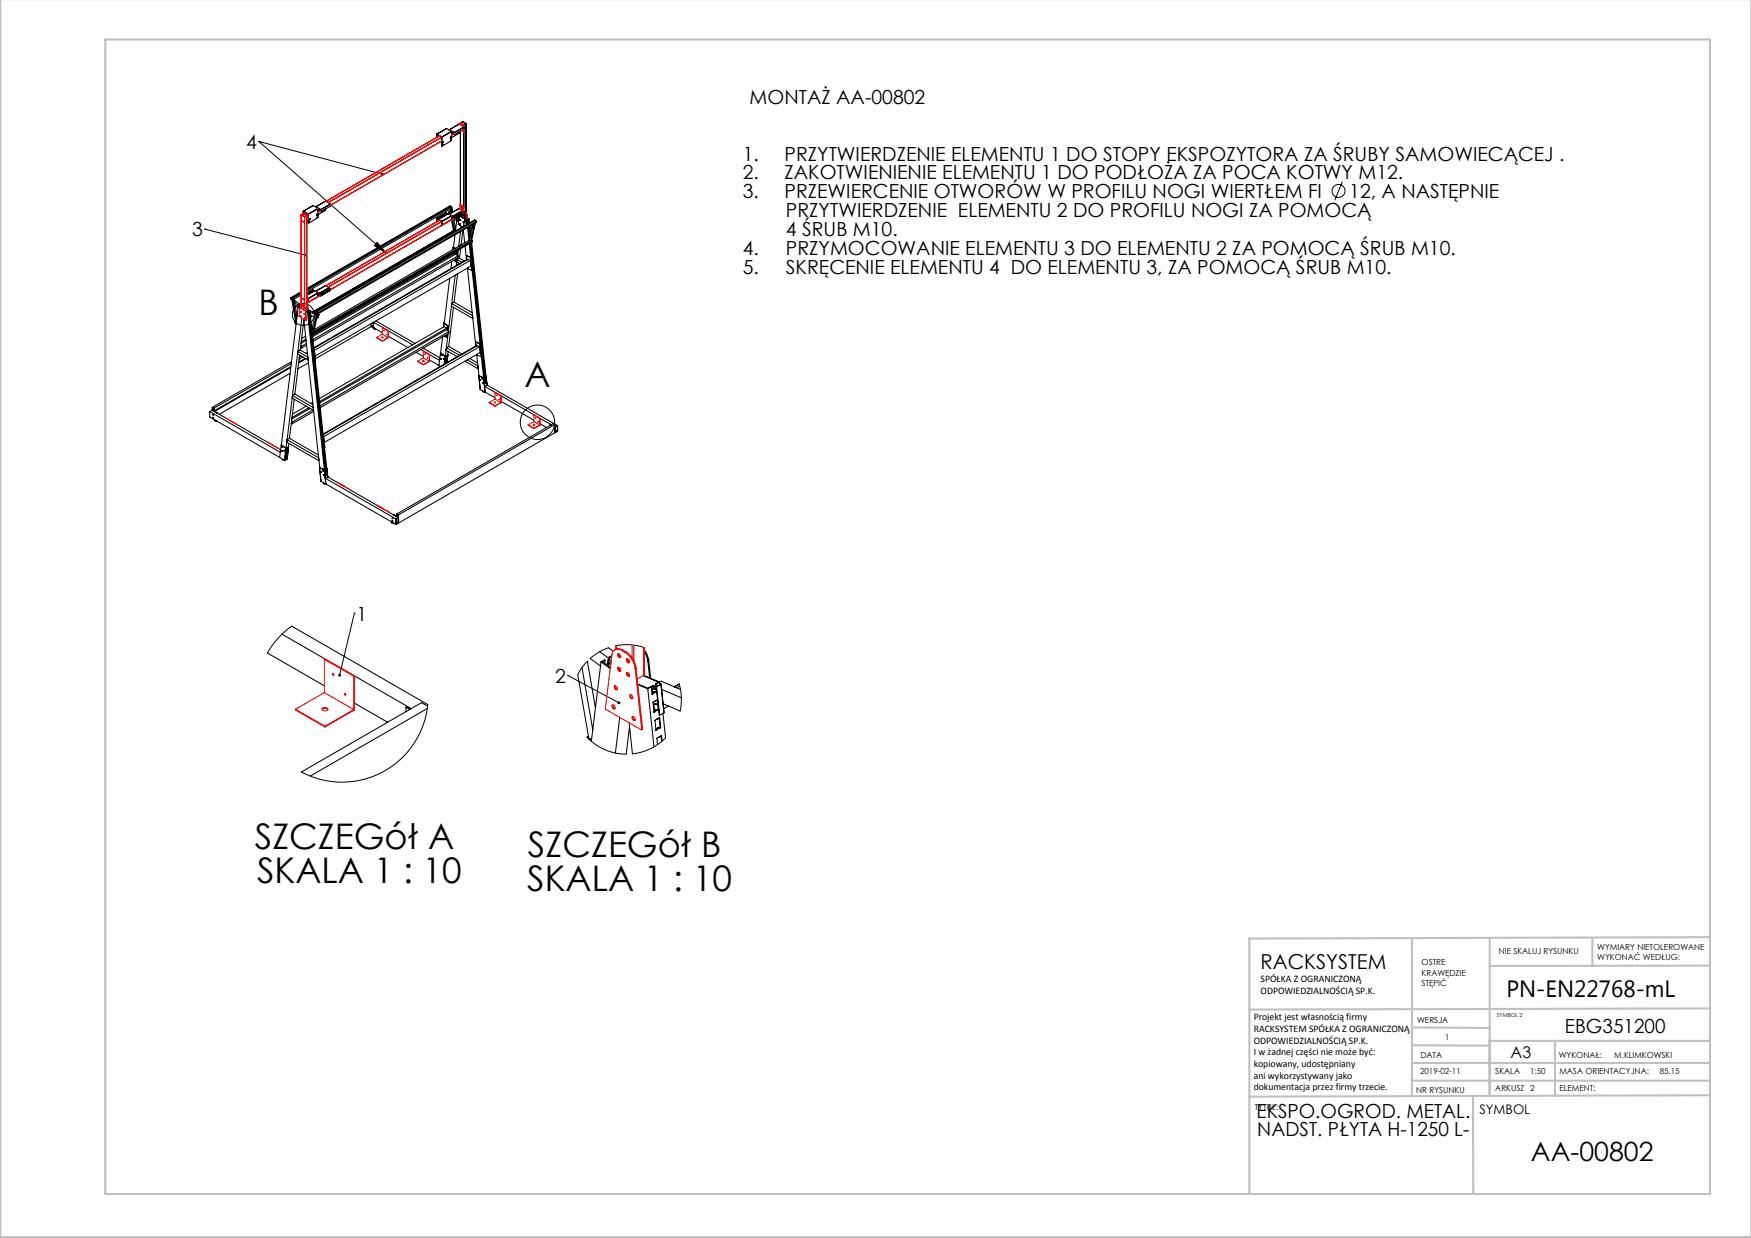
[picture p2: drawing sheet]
<svg xmlns="http://www.w3.org/2000/svg" width="420mm" height="297mm" viewBox="0 0 420 297" stroke-linecap="round" stroke-linejoin="round" font-family="sans-serif">
<defs><g id="words">
<g font-size="8.5">
<text x="62" y="75.6">B</text>
<text x="125.8" y="92.9">A</text>
<text x="61.1" y="203.7">SZCZEGół A</text>
<text x="126.6" y="205.5">SZCZEGół B</text>
<text x="61.6" y="211.9">SKALA 1 : 10</text>
<text x="126.5" y="213.7">SKALA 1 : 10</text>
</g>
<text font-size="6.3" x="367.2" y="278.5">AA-00802</text>
<text font-size="5.6" x="361.3" y="239.1">PN-EN22768-mL</text>
<text font-size="4.9" x="302.4" y="232.4">RACKSYSTEM</text>
<g font-size="4.7">
<text x="179.8" y="24.9">MONTAŻ AA-00802</text>
<text x="59.1" y="35.6">4</text>
<text x="178.2" y="38.5">1.</text>
<text x="188.2" y="38.5">PRZYTWIERDZENIE ELEMENTU 1 DO STOPY EKSPOZYTORA ZA ŚRUBY SAMOWIECĄCEJ .</text>
<text x="178.2" y="47.6">3.</text>
<text x="178.2" y="43">2.</text>
<text x="188.2" y="43">ZAKOTWIENIENIE ELEMENTU 1 DO PODŁOŻA ZA POCA KOTWY M12.</text>
<text x="188.2" y="47.6">PRZEWIERCENIE OTWORÓW W PROFILU NOGI WIERTŁEM FI</text>
<text x="323.6" y="47.6">12, A NASTĘPNIE</text>
<text x="188.5" y="52.1">PRZYTWIERDZENIE ELEMENTU 2 DO PROFILU NOGI ZA POMOCĄ</text>
<text x="46.1" y="56.7">3</text>
<text x="188.5" y="56.6">4 ŚRUB M10.</text>
<text x="178.2" y="61.2">4.</text>
<text x="178.2" y="65.7">5.</text>
<text x="188.5" y="61.2">PRZYMOCOWANIE ELEMENTU 3 DO ELEMENTU 2 ZA POMOCĄ ŚRUB M10.</text>
<text x="188.5" y="65.7">SKRĘCENIE ELEMENTU 4 DO ELEMENTU 3, ZA POMOCĄ ŚRUB M10.</text>
<text x="85.5" y="148.9">1</text>
<text x="133.1" y="163.8">2</text>
<text x="375.4" y="247.8">EBG351200</text>
<text x="301.4" y="268.1">EKSPO.OGROD. METAL.</text>
<text x="301.6" y="272.6">NADST. PŁYTA H-1250 L-</text>
</g>
<text font-size="3.9" x="362.3" y="253.8">A3</text>
<text font-size="3.2" x="354.9" y="267.2">SYMBOL</text>
<g font-size="2.4">
<text x="302.4" y="235.6">SPÓŁKA Z OGRANICZONĄ</text>
<text x="302.4" y="238.4">ODPOWIEDZIALNOŚCIĄ SP.K.</text>
<text x="300.7" y="244.7">Projekt jest własnością firmy</text>
<text x="300.7" y="247.5">RACKSYSTEM SPÓŁKA Z OGRANICZONĄ</text>
<text x="300.7" y="250.3">ODPOWIEDZIALNOŚCIĄ SP.K.</text>
<text x="300.7" y="253.1">I w żadnej części nie może być:</text>
<text x="300.7" y="256">kopiowany, udostępniany</text>
<text x="300.7" y="258.8">ani wykorzystywany jako</text>
<text x="300.7" y="261.6">dokumentacja przez firmy trzecie.</text>
</g>
<g font-size="2">
<text x="383.1" y="227.9">WYMIARY NIETOLEROWANE</text>
<text x="341" y="231.6">OSTRE</text>
<text x="359.5" y="228.9">NIE SKALUJ RYSUNKU</text>
<text x="383.1" y="230.4">WYKONAĆ WEDŁUG:</text>
<text x="341" y="234.1">KRAWĘDZIE</text>
<text x="341" y="236.6">STĘPIĆ</text>
<text x="339.9" y="245.4">WERSJA</text>
<text x="346.6" y="249.5">1</text>
<text x="340.6" y="257.7">2019-02-11</text>
<text x="340.7" y="253.8">DATA</text>
<text x="358.7" y="257.7">SKALA</text>
<text x="367" y="257.7">1:50</text>
<text x="373.9" y="253.8">WYKONAŁ:</text>
<text x="374.1" y="257.7">MASA ORIENTACYJNA:</text>
<text x="387.2" y="253.8">M.KLIMKOWSKI</text>
<text x="398.1" y="257.7">85.15</text>
<text x="339.7" y="262.3">NR RYSUNKU</text>
<text x="358.7" y="261.7">ARKUSZ 2</text>
<text x="374.1" y="261.7">ELEMENT:</text>
<text x="301" y="266.4">TYTUŁ:</text>
</g>
<text font-size="1.3" x="359" y="244">SYMBOL 2</text>
</g></defs>
<g fill="none" stroke="#000" stroke-width=".24">
<path d="M62.1 33.9h.1M62.1 33.9l29.7 7.9M62.1 33.9l30.5 26.8M49.1 55h.1M49.1 55l24.2 6.2M90.5 58.1l2.1 2.6-2.8-1.8zM322 43.6l-1.8 4.4M70 150.2l-3.3 3-2.6 3.4M85 147.1h.1M85 147.1l-3.5 14.9M140.9 158.6l-1.3 1.6-1 1.6M146 155.4l-2.3 1.1-2.1 1.5"/>
<path d="M147.7 154.9l3.5-.2 3.3 .7M102.6 169l-.4 2.5-.7 2.4-1 2.3-1.3 2.2-1.5 2-1.7 1.9-2 1.6-2.2 1.3-2.3 1.1-2.5 .7-2.4 .5-2.5 .1-2.5-.1-2.6-.5-2.4-.7-2.3-1.1M136.2 162h.1M136.2 162l12.2 6.6M140.8 176.9l2 1.7 2.3 1.2 2.5 .8 2.6 .3M159.6 177l-1.7 1.5-1.9 1.1-2.1 .8-2.2 .5M162.9 164.1l.5 3.2-.3 3.3"/>
<circle cx="321.1" cy="45.8" r="1.56"/>
<circle cx="72.7" cy="75.4" r="2.63"/>
<circle cx="128.9" cy="101.3" r="4.1"/>
</g>
<g fill="none" stroke="#c0c0c0" stroke-width=".5">
<path d="M.1 -.1v296.9h419.9M25.2 9.5h385v276.9h-385zM338.7 225.2v37.8M357.3 225v37.9v-13.2M382 225.4v6.3M410.1 224.8l-110.4 .4v61.2M410.1 231.7h-52.8M338.7 259.3h71.5M338.7 255h71.5M338.7 250.8l18.6 .1M338.7 246.5l18.6 .1M357.3 249.7h52.9"/>
<path d="M373 249.7v13.2M410.1 241.9l-110.4 .3M353.3 262.9l.1 23.5M410.2 262.7l-110.5 .4"/>
</g>
<path d="M91.6 41.5l-.1 .5 .5 .1 .1-.2-.3-.1 .3 .1-.1-.3zM90.5 58.1l2.1 2.6-2.8-1.8zM73.1 61l-.1 .4 .5 .1 .1-.2-.3-.1 .3 .1-.1-.3zM81.2 161.8l-.1 .3 .3 .2 .1-.3-.1 .3a.34 .34 0 0 0 .4-.4 .34 .34 0 0 0-.6-.1zM148.2 168.3l-.1 .3 .1 .3 .5-.1-.3-.2 .3 .2v-.4z" fill="#000"/>
<g fill="none" stroke="#000" stroke-width=".25">
<path d="M104.8 32.6v.1M104.8 32.2v.4M104.8 32.2h.1M104.8 32.6h.1M104.8 32.2v.5M104.8 32.2l1.1 .7M104.8 32.2l1.1 .6M104.8 32.3h.1M104.8 32.3l.3 .1M105.1 32.5h.1M105.1 32.5l-.3 .2M105.1 32.5v.3"/>
<path d="M105.1 32.5v.2M105.2 32.5h-.1M105.8 33.9h.1M105.9 33.9v.1M105.9 33.9l.1 .5M105.9 34h.1M105.9 32.8l.1 .1M105.9 32.9h.1M105.9 32.8l.1 2.2M106 35v.1M106 33.9h-.1M106 35h.1"/>
<path d="M106 32.9v2.2M106.1 34.1v.1M106.1 34.1h.1M106.1 34.2h.1M106.2 34.8h-.1M106.2 34.1v.1M106.2 34.2h.1M106.2 34l-.1 .1M106.2 34h.1M106.2 34.6v.2M106.2 34v.1M106.2 34v.2"/>
<path d="M106.3 34h.1M106.3 34.2h-.1M106.3 34h-.1M106.3 34l.1 .1M106.3 34.2h.1M106.4 34v.1M106.4 34h-.1M106.4 34.1l-.1 .1M107.1 30.8h.1M107.1 30.8l-2.3 1.4M107.1 30.8l1.8 1.1M107.7 31.2h.1"/>
<path d="M107.8 31.1l-.1 .1M107.8 31.1v.1M107.8 31.1l1.1 .7M108 33v.1M108 33h.1M108 33l.1 .1M108.1 33v.1M108.1 33.1h.1M108.1 32.9l-.1 .1M108.1 32.8l-.1 .2M108.1 32.8l.1 .1M108.1 33.5v.2"/>
<path d="M108.1 32.9h.1M108.1 32.9v.1M108.1 32.9v.2M108.2 32.9h.1M108.2 32.9h-.1M108.2 32.9l.1 .1M108.2 33.1h-.1M108.3 32.9v.1M108.3 32.9h-.1M108.3 33l-.1 .1M108.3 31.6l-2.4 1.2M108.3 31.6v2.1l-2.3 1.4"/>
<path d="M108.3 31.6l-2.3 1.3M108.4 32.3h.1M108.4 32h.1M108.4 31.9l.2-.1-.2 .1M108.4 31.9v.1M108.4 31.9l.2 .2M108.4 31.9v.4M108.6 32h.1M108.6 31.7h.1M108.6 31.7v.4M108.6 32v.1M108.6 32.1h.1"/>
<path d="M108.7 31.7h.1M108.7 31.7h-.1M108.7 31.7l-.1 .4M108.9 31.9h.1M108.9 31.8l.1 .1M108.9 31.8v.1M108.9 31.9l-.3 .2M108.9 32l-.5 .3M108.9 32.3h.1M108.9 31.9l.1 .4M109.9 31.9h-.1M109.9 31.8v.2z"/>
<path d="M109.9 31.8v.1M110.1 29.8h.1M110.1 29.8l-2.3 1.3M110.1 31.7v.3l-1.8 1M110.1 29.8l-2.3 1.4M110.1 29.8l1.2 .6M110.4 29.5h.1M110.4 31.5v17.6M110.4 29.5l.9 .5v.5M110.5 29.5h.1M110.5 29.5l.7 .5M110.9 29.2h.1"/>
<path d="M111 29.2l-.5 .3M111 29.2v.6M111 31.2l.1 .1M111 29.2l.7 .5M111 29.2l.8 .5M111.2 31.6v18M111.2 30h.1M111.3 30.4v.1M111.3 30.4l-2.4 1.4M111.3 30.9l-2.3 1.4M111.3 30.5v21M111.3 30.5l-2.7 1.5"/>
<path d="M111.7 29.7h.1M111.8 29.7l-.5 .3M111.8 29.7v22.5M72.7 51.1h.1M72.7 50.7h.1M72.7 50.7v.4M72.8 51.1h.1M72.8 50.7h.1M72.8 50.7h-.1M72.8 50.7v.4M72.8 50.7l1.1 .7M72.8 50.7l1.1 .6"/>
<path d="M72.8 50.8h.1M72.8 50.8l.3 .1M73.1 50.9v.1M73.1 50.9h.1M73.1 50.9v.3M73.2 50.9l-.4 .2M73.9 52.4h.1M73.9 52.4h-.1M73.9 52.4v.5M73.9 51.3l.1 .1M73.9 51.3v2.2M73.9 51.4h.1"/>
<path d="M73.9 52.3v.1M73.9 53.5h.1M74 53.5h.1M74 51.4v2.1M74.1 52.6h.1M74.1 52.5l.1 .1M74.1 52.5v.2M74.1 52.7h.1M74.1 53.3h.1M74.2 52.6h.1M74.2 52.7h.1M74.2 52.6v.1"/>
<path d="M74.2 52.4l-.1 .1M74.2 52.4l.1 .1M74.2 52.4h.1M74.2 53.1l-.1 .2M74.2 52.5v.1M74.3 52.5h.1M74.3 52.7h-.1M74.3 52.5h-.1M74.3 52.4l.1 .1M74.3 52.7h.1M74.4 52.5l-.1 .2M75.1 49.3h.1"/>
<path d="M75.1 49.3l1.8 1M75.1 49.3l-2.4 1.4M75.7 49.6l.1 .1M75.8 49.6h-.1M75.8 49.7h.1M75.8 49.6v.1M75.8 49.6l1.1 .7M76 51.5h.1M76 51.4l.1 .1M76 51.4v.2M76 51.6h.1M76.1 51.5h.1"/>
<path d="M76.1 51.6h.1M76.1 51.5v.1M76.1 51.3l-.1 .1M76.1 51.3l.1 .1M76.1 51.3h.1M76.1 52l-.1 .2M76.1 51.4v.1M76.2 51.3l.1 .1M76.2 51.4h.1M76.2 51.6h-.1M76.2 51.4h-.1M76.2 51.6h.1"/>
<path d="M76.3 51.4h.1M76.3 51.4h-.1M76.3 51.4l-.1 .2M76.3 50.1l-2.4 1.2M76.3 50.1v2.1l-2.3 1.3M76.3 50.1l-2.3 1.3M76.3 50.7l.1 .1M76.3 50.7h.1M76.4 50.4l.2-.1-.2 .1M76.4 50.8h.1M76.4 50.5h.1M76.4 50.4v.1"/>
<path d="M76.4 50.4l.2 .2M76.4 50.4v.4M76.6 50.5h.1M76.6 50.2h.1M76.6 50.2v.4M76.6 50.1v.1M76.6 50.5v.1M76.6 50.2v.3M76.6 50.2l.3 .2M76.9 50.4h.1M76.9 50.3l.1 .1M76.9 50.3v.1"/>
<path d="M76.9 50.3l.1 .5M76.9 50.4l-.3 .1M76.9 50.7l.1 .1M76.9 50.5l-.5 .3M76.9 50.8h.1M77.8 50.4h.1M77.9 50.3l-.1 .1zM77.9 50.3l-.1 .1M78.1 50.1v.4l-1.8 1M78.1 48.3l-2.4 1.3M78.1 48.3l-2.3 1.3M78.1 48.3l1.1 .6"/>
<path d="M79.2 48.9l.1 .1M79.2 48.9l-2.3 1.4M79.3 49v.5l-2.3 1.3M79.3 49l-2.7 1.6M104.8 52.7v.1M104.8 52.4v.3M104.8 52.4v.1M104.8 52.7h.1M104.8 52.9h.1M104.8 52.4h.1M104.8 52.5v.4M104.8 52.8l.3 .2"/>
<path d="M104.8 52.9l.3 .1M104.8 52.8l.3 .1M105.1 52.9h.1M105.1 52.7v.3M105.1 52.7h.1M105.1 52.9v.1M105.1 52.6l.9 .6M105.1 52.6v.1M105.1 52.6v.3M105.4 52.8l-.3 .1M105.9 53.1l.1 .1M105.9 53.1l.1 .8"/>
<path d="M106 53.9h.1M106 53.2v.7M107 51.1h.1M107 51.1l-2.2 1.3M107.1 51.1h-.1M107.1 51.1h.1M107.1 51.1v.3M107.1 51.1l-2.3 1.3M107.1 51.4h.1M107.1 51.4l-2.3 1.3M107.4 51.3h.1M107.4 51.3l-2.6 1.5"/>
<path d="M107.5 51.3l.8 .4M107.5 51.3l-2.4 1.3M107.6 50.9l.1 .5M107.6 50.9l.4 .3M107.7 51.4l.1 .1M107.8 51.4l.8 .5M107.8 51.4h-.1M107.8 51.4h.1M107.8 51.4l.8 .4M107.9 50.2l.1 .5M108 50.7l.4 .3M108 50.7l-.4 .2"/>
<path d="M108.2 49.5l-34.6 20M108.3 50.9l-.2-.8 .3-.2-34.8 20.1M108.3 51.7v.1M108.3 51.7l-2.4 1.4M108.3 52.7l.5 2.8M108.3 49.6l-.4-.2-34.3 19.8M108.3 49.6l.3 1.3M108.3 49.6l-34.7 20M108.3 52.5l-2.3 1.4M108.3 51.8v.7M108.3 51.8l-2.3 1.4M108.3 50.3v.2"/>
<path d="M108.4 52.5h.1M108.4 52.1l.2-.1-.2 .1M108.4 52.2h.1M108.4 52.1v.1M108.4 52.1v.4M108.4 52.1l.5 .3M108.4 52.2l.5 .3M108.5 52.6l.6 2.9M108.6 51.8v.1M108.6 51.8v.4M108.6 52.2h.1M108.6 51.9v.3"/>
<path d="M108.7 52.2l.2 .2M108.7 59.3l-.1 .6M108.7 59.4l.4 .2M108.7 59.3v.1M108.7 52.4l-.3 .1M108.7 59.3l.4 .3M108.8 55.4l-33.8 19.4M108.8 55.5l.2 .1M108.8 55.5l-33.6 19.4M108.8 52.5l.8 .6M108.8 59.3h-.1M108.8 59.4h-.1"/>
<path d="M108.8 52.5l.5 2.6M108.9 52.4h.1M108.9 52.5h.1M108.9 52.1v.4M108.9 52.1h.1M109 52v.1M109 52l-.1 .1M109 52.4v.1M109.1 54.9v.1M109.1 56.3l-.4 3.6M109.4 52.3l.3 .1M109.5 53l-.2 2.4"/>
<path d="M109.7 52.4l-.1 .7M109.7 53l.2 .2M109.7 52.6l.3 .2M109.7 52.5l-.1 .5 .4-.2M109.8 52l.3 .2-.4 .2M109.9 53.2h.1M110 52.8l-.4 .3M110.1 52h.1M110.1 50h.1M110.1 50l-2.3 1.4M110.1 51.9h.1M110.1 52l-.2 1.2"/>
<path d="M110.1 50l.8 .5M110.2 51.8l-.3 2 1 .6M110.3 53.7l.1 .1M110.3 53.7h.1M110.4 52.7l.1 .2M110.5 55.6l-.5 3.5M110.5 59.7l-.3 2.2M110.5 49.5l.1 .1v-.1M110.6 51.8l-.1 .1M110.6 51.8l.1 .2zM110.6 49.5h.1M110.6 51.9l.1 .1"/>
<path d="M110.6 51.9h.1M110.6 54.3v.4M110.6 51.9v.1M110.9 50.5l.1 .1M110.9 50.5l-2.3 1.3M111 49.7l.1 .2-.1-.2M111 50.6l-2.4 1.3M111 50.6v.2M111 50.8l-2.4 1.4M111 50.9h.1M111 51.4v.1M111 51.4l.1 .2z"/>
<path d="M111 52.1l.1 .2zM111 52.1h.1M111 49.7h.1M111 51.5l.1 .1M111 52.1l.1 .1M111 55.2l-.4 3.5M111.1 51.3l.3 .6M111.1 52.2h.1M111.1 53.2l.1 .1M111.1 55.2l.4 3M111.1 53.2h.1M111.2 53.3l1 .4"/>
<path d="M111.2 53.3l.1 .7 .2 .1M111.2 51.2v.2M111.2 50.7h.1M111.2 50.7l-2.2 1.3M111.2 54.2v.1M111.2 53.3l-.1-.1 .1 .2M111.2 54.2h.1M111.3 50.7h.1M111.3 51.1l-2.3 1.3M111.3 50.7v.1M111.3 51.2l-2.3 1.3M111.3 50.7l-2.6 1.5"/>
<path d="M111.3 51.2h.1M111.3 54.2l-.1 .1M111.4 51.9l.1 1.3M111.4 51.9h.1M111.4 51.9l.1 1.2M111.5 52.7l.5 .2M111.6 59.1l.3 3.3M111.6 53.1l-.4 .2M111.6 53.1l1 .4M111.6 52.9v.2M111.6 52.9l.4 .1M111.6 52.8h.1"/>
<path d="M111.6 52.8v.1M111.7 52.2l.8 .4M111.8 52.2l-.3 .2M111.8 52.2h.1M112 52.9v.4M112 53h.1M112 53v.3M112.1 52.8h.1M112.1 52.8l-.1 .1M112.1 52.8v.1M112.1 52.8l.1 .1M112.1 54.6l.4 3.1"/>
<path d="M112.2 52.9l-.2 .1M112.2 52.9h.1M112.2 52.9l.1 .5M112.2 52.9v.2M112.2 53.1h.1M112.3 53.1h.1M112.3 53.1h-.1M112.3 53v.1M112.3 53h.1M112.3 54.5l.1 .4M112.3 52.6l.1 .4M112.3 54.5l.9 .3 .4-.2"/>
<path d="M112.4 54.9h.1M112.4 53h.1M112.4 53l-.2 .1M112.4 53h-.1M112.4 54.8h.1M112.4 53.4v.1M112.4 53.4h.1M112.4 54.8v.1M112.4 55.7h.1M112.5 52.6h-.2M112.5 55.2h.1M112.5 54.8h-.1"/>
<path d="M112.5 54.8h.1M112.5 56.1v.5M112.5 56.1h.1M112.5 55.6v.1M112.5 55.6h.1M112.5 55.7h.1M112.5 52.6l.1 .9M112.5 54.6l.1 .1M112.5 56.6h.1M112.5 54.7v.1M112.6 58.5l.3 3.2M112.6 55.6h-.1"/>
<path d="M112.6 54.7l-.1 .1M112.6 55.6h.1M112.6 56h.1M112.6 54.7h.1M112.6 54.7h-.1M112.6 57.6l.3 .2M112.6 57.6l-37.2 21.5M112.6 56.5v.1M112.6 56.5l-.1 .1M112.6 55.1l.1 .5M112.6 56.5h.1M112.6 55.1h.1"/>
<path d="M112.6 55.1l-.2 .2v.4M112.6 56.6h-.1M112.6 56.6h.1M112.7 56.9h.1M112.7 55.6h-.1M112.7 56.5h-.1M112.7 56.5h.1M112.7 55.6h.1M112.7 56.9l-.1 .5M112.7 56l.1 .5M112.7 56h.1M112.7 56l-.2 .1"/>
<path d="M112.7 56.4v.1M112.7 56.4l.1 .1M112.8 54.6l.1 1.5M112.8 56.5h-.1M112.8 56.5h.1M112.8 58.7v.5M112.8 58.7h.1M112.8 59.2h.1M112.9 59.1l-.1 .1M112.9 59.1h.1M112.9 58.6v.1M112.9 59.5h.1"/>
<path d="M112.9 59.5v.5M113 59.5h.1M113 60h.1M113 58.6v.4M113 58.6h.1M113 58.6l-.2 .1M113 59.9v.1M113 59.1h-.1M113 59.1h.1M113 54.1l.3 .1M113 59h.1M113.1 59.5v.4"/>
<path d="M113.1 59.4h.1M113.1 59.4l-.1 .1M113.1 57.9h.1M113.1 59.9h.1M113.1 58.1l3.7 34.3M113.1 59.9h-.1M113.1 57.7l-38.1 22-.3-.3M113.1 57.7l-.2 .1M113.1 57.7v.2M113.3 54.5l.2 .1M113.3 57.8h.1M113.3 57.8l-.1 .3-38.1 22"/>
<path d="M113.3 57.8l-38.2 22M113.3 54.2l-.7 3.4M113.4 53.9l.3 .1-.4 .2M113.6 54l-.3 .2M113.8 53.7l-.9 4.1M114 52.9l-.1-.1-38.2 22M114 53.5l-.9 4.2M114.3 53.1l-.1 .3-38.1 22M114.3 53.1l-38.1 22M114.3 53.1l-.3-.2-38.1 22M69.8 71.4v.4M69.8 71.4l.4 .2"/>
<path d="M69.8 71.4l.2 .1M69.8 71.8h.1M70 71.7l-.2 .1M70 71.5h.1M70.2 71.7l-.2 .1 .2 .1v-.3l-.2-.1 1 6.2M70.2 71.6l.9 5.3M70.5 72.2l-.1 .2M70.5 71.8l.8 4M70.6 72.2h.2l1.3 .9M70.7 72.6l1.2 .9M70.8 77.3v.3l.2 .1M70.8 77.3h.1"/>
<path d="M70.8 73.3l.7 .5M70.9 77.2l-.1 .1M70.9 77.3l.2 .1M71 77.4h.1M71 77.6h-.1l.1 .1M71 77.7h.1M71 77.6v.1M71.5 73.6l.5 .4M71.5 73.6l-4.4 36.2M71.7 73.5v.1M71.7 73.6h-.2M71.7 73.6v.1"/>
<path d="M71.8 73.7h.1M71.8 73.7v.1M71.8 73.8h.1M71.8 73.7l.1 .1M71.9 73.5h.1M71.9 73.5l.1 .1M71.9 73.8h-.1M71.9 73.8v.1M71.9 73.4l-.1 .3M71.9 73.4h.1M71.9 73.7h.1M71.9 73.4v.1"/>
<path d="M72 73.6h.1M72 73.4h-.1M72 73.3l-.1 .1M72.2 70.2l-2.2 1.3M72.2 70l-2.4 1.4M72.2 70.4l-2 1.2M72.2 70.8l-1.9 1.1-.3-.1-.1-.3M72.4 76.3l-3.8 31.2M72.9 76.6l4.1 38.9M72.9 76.8l-.9 7.2M72.9 74.3h.1M72.9 76.8h.1"/>
<path d="M73.3 74.7l.5 .2M73.5 74.3l.8 .3M73.6 74.3l.7 .3M73.6 73.1l.2 .5M73.7 71.4l.2 .2M73.8 74.9l4.4 41.2M73.8 73.6l.1 .8-.1-.8M73.8 73.6h.1M73.9 74.8h.1M73.9 71.6l.1 .1M73.9 71.6v.7M73.9 74.8l.1 .4"/>
<path d="M73.9 74.8l-.1 .1M73.9 72.3l.1 .1M74 75.2h.1M74 72.4h.1M74 71.7v.7M74 75.1h.1M74 74.8h.1M74 75.1v.1M74 74.8h.2M74.1 74.9v.1M74.1 75.1h.1M74.1 76.1h.1"/>
<path d="M74.1 75.1h-.1M74.1 76h.1M74.1 75.5h.1M74.1 75.6h.1M74.1 75.5v.6M74.1 76.5l.1 .4M74.1 76.4h.1M74.1 74.7l.2 1.5M74.1 74.7l.1 .4M74.1 76v.1M74.1 75.6v.1M74.1 75.6l.2 .1"/>
<path d="M74.2 76h-.1M74.2 76.9h.1M74.2 76h.1M74.2 75.1h-.1M74.2 76.4h.1M74.2 77.3v.5M74.2 77.3h.1M74.2 75.1h.1M74.2 75.5l.1 .4M74.2 75.9h.1M74.2 76.8v.1M74.2 76.8h.1"/>
<path d="M74.2 75.5h.1M74.3 76.8h.1M74.2 75.5h-.1M74.2 75.9v.1M74.2 75.7h.1M74.2 75.7h-.1M74.2 77.8h.1M74.3 75.9l-.1 .1M74.3 76.8h-.1M74.3 77.7l-.1 .1M74.3 75.9h.1M74.3 76.3l.1 .5"/>
<path d="M74.3 77.7h.1M74.3 76.2h.1M74.3 76.3h.1M74.3 76.3l-.2 .1M74.3 74.6v.1M74.3 74.6l-.2 .1M74.3 74.6l1.4 .5M74.3 77.2v.1M74.3 74.7h.1M74.3 77.7v.1M74.3 78.6h.1M74.4 76.8h-.1"/>
<path d="M74.4 76.8h.1M74.4 74.7h.1M74.4 78.1h.1M74.4 77.7h-.1M74.4 77.7h.1M74.4 78.1l-.1 .5M74.4 78.6h.1M74.4 78.6h-.1M74.4 74.7l-.2 .1M74.4 77.2v.4M74.4 74.7l.1 1.4M74.4 77.2h.1"/>
<path d="M74.4 77.2l-.2 .1M74.4 77.2l.1 .4M74.4 75l1.2 .5M74.4 79.5h.1M74.4 77.6h.1M74.5 79h.1M74.5 78.5l-.1 .1M74.5 77.7h-.1M74.5 78.5h.1M74.5 79l-.1 .5M74.5 77.7h.1M74.5 79.5h.1"/>
<path d="M74.5 76.1l.3 3M74.5 78.1v.4M74.5 79.4h.1M74.5 75.7l1 .4M74.5 78h.1M74.5 78l-.1 .1M74.5 79.5h-.1M74.5 78l.1 .5M74.5 79.4v.1M74.5 79.4h.2M74.5 76.1l-.2 .1M74.5 76.1h.1"/>
<path d="M74.6 79.8v.1M74.6 78.5l-.1 .1M74.6 79.4h-.1M74.6 79.4h.1M74.6 78.5h.1M74.6 78.9v.5M74.6 78.9h.1M74.6 78.9l-.1 .1M74.6 78.9l.1 .5M74.7 79.4h-.1M74.7 79.4h.1M74.7 79.8v.4"/>
<path d="M74.7 79.7l.4 .4M74.7 79.8h.1M74.7 79.8l-.2 .1v.5M74.7 79.8l.1 .4M74.7 79.7l.2 .2M74.7 75.8l-.2 .1M74.8 79.5l-.1 .2M74.8 79.9h.1M74.9 79.9l3.7 34.5M74.9 79.6l-.2 .1M75 79.7l-.1 .2M75 69.6h.1"/>
<path d="M75 69.6l-1.4 .8M75.1 69.6h-.1M75.1 69.6h.1M75.1 69.6v.3M75.1 69.6l-1.5 .8M75.1 69.9h.1M75.1 69.9l-1.5 .9M75.1 79.9l-.1 .1M75.1 79.8h.1M75.1 79.8v.3M75.2 79.8l-.1 .3M75.4 69.8h.1"/>
<path d="M75.4 69.8l-1.8 1M75.5 69.8l.8 .4M75.7 75l.3 .3 .1-.1M75.7 69.9h.1M75.7 74.8l-.3 .2M75.7 74.8l.5 .3M75.7 74.8l-1 4.9M75.8 74.8l-.1 .2M75.8 69.9h-.1M75.8 69.9h.1M75.8 69.9l.8 .4M75.8 69.9l.8 .5"/>
<path d="M75.9 74.9h.1M75.9 74.9l-.2 .1M76 75l-.1 .2-.2-.2M76 75l-1 5M76.1 75.9l.3 .2-.4 .1M76.1 75.4h.1M76.2 75.1l-.1 .3M76.3 70.2v.1M76.3 70.2l-2.4 1.4M76.3 71l-2.3 1.4M76.3 70.3v.7M76.3 70.3l-2.3 1.4"/>
<path d="M76.4 71h.1M76.4 70.7h.1M76.4 70.6v.1M76.4 70.6v.4M76.4 70.6l.5 .3M76.4 70.7l.5 .3M76.5 75.5l-.4 .2M76.5 75.5l-.3-.2-.9 4.2M76.5 75.5l-.1 .6-.4 .2M76.6 70.3v.1M76.6 70.3v.3M76.6 70.4h.1"/>
<path d="M76.6 70.5l-.2 .1M76.6 70.6v.1M76.6 70.7h.1M76.6 70.4v.2M76.6 70.7l.3 .2M76.7 70.8l-.3 .2M76.9 70.9h.1M76.9 71h.1M76.9 70.8v.1M76.9 70.6v.4M76.9 70.6h.1M76.9 70.8l.1 .1"/>
<path d="M76.9 70.5l-.3 .2M77 70.5l-.1 .1M77 70.9h-.1M77 70.5h.1M77 70.5v.1M77 70.9v.1M78.1 68.5l-2.4 1.4M78.1 68.5l.8 .5M78.1 68.5l-2.3 1.4M78.9 69l.1 .1M78.9 69l-2.3 1.3M79 69.1l-2.4 1.3"/>
<path d="M79 69.3l-2.4 1.4M79 69.1v.2M79 69.3h.1M79.2 69.2h.1M79.2 69.2l-2.2 1.3M79.3 69.2v.3M79.3 69.6l-2.3 1.3M79.3 69.7l-2.3 1.3M79.3 69.2l-2.3 1.3M79.3 69.6h.1M79.3 69.6v.1M79.3 69.5v.1"/>
<path d="M79.3 69.5l-2.4 1.4M89 78.4l.6 .3M89 78.4l-13.4 7.7M89 77.7v.7M89.2 77.5l.2 .1M89.3 78.1l.1 .2M89.3 77.5l.1 .1M89.3 78.1l.1 .1M89.4 77.5v.1M89.5 77.4h.1M89.6 77.3l9.4 5.4M89.6 78.6l2.1 1.2"/>
<path d="M89.6 77.4v1.3M89.6 78.7h.1M89.6 77.4h.1M89.7 78.7a.25 .25 0 0 0 .1 .4 .25 .25 0 0 0 .4-.2M90.2 77l9.3 5.4M106.5 77.5l-.1 .9M106.5 77.5l.9 .7M106.5 77.5l1 .7M106.5 77.5h.1M106.6 77.4l-.1 .1M107.1 79.1l.6 .4M107.1 79.1l-30.4 17.6"/>
<path d="M107.1 78.7v.4M107.1 78.7l-30.4 17.6M107.1 78.7l-.5-.4-30 17.3M107.5 78.2l-.2 1.1 .1-1.1M107.5 78.2h-.1M107.7 79.5l-.1 .5-30.8 17.8M107.7 79.5l-30.9 17.9M107.9 66.8l-1.5 11.6M108.3 73.4l5.1 3M108.4 62.7l-.2 1.7M108.8 73.7l-1.2 9.4M108.8 62.4l.5 .4"/>
<path d="M108.9 72.5l4.4 2.5M108.9 72.5l-.5 .3 4.9 2.9M109.2 60.4l.1 .2M109.2 66l-1.7 13.4M109.3 61l.6 .4M109.3 61l-34.3 19.8M109.3 60.6l-34.3 19.8M109.3 60.6v.4M109.4 62.1l-.1 .7M109.5 62.1l-.2 .7M109.6 60.2l-.1 .9M109.6 62.2v.7l.6 .3"/>
<path d="M109.6 62.2l1.2 .7M109.7 61.9l-.2 1.8M109.7 60.1l-.1 1M109.7 65.7l-.8 6.8M109.9 61.4l-34.8 20.1M109.9 61.4l-.1 .4-34.7 20.1M109.9 60l-.1 1.3M110.1 63.1l-.1 .3M110.2 61.9l1.2 .7M110.2 61.9l-.6 .3M111.8 62.5l-.1-.1-36.4 21M111.9 61.4l.1 1"/>
<path d="M111.9 61.4l1.1 .3M111.9 61.4l.9 .4M112.1 64.3l2 18.8M112.2 64.3l.1 .2 .9 .4M112.8 62.5l.1 1.4-37.3 21.5M112.8 62.5l-.6-.3-36.8 21.3M112.8 62.5l-37.4 21.5M112.8 61.8l.4 3.1M112.9 61.7l-.1 .1M112.9 60h.1M113 60.4v.5M113 60.4h.1"/>
<path d="M113 61.7l-.2 .1M113 61.7l.3 3.2M113 60h-.1M113 60.9h.1M113 61.3l.1 .3M113.1 61.3h.1M113.1 60.8l-.1 .1M113.1 60.8h.1M113.1 61.5l.1 .1M113.1 60.9h-.1M113.1 61.6h.1M113.1 60.4h-.1"/>
<path d="M113.1 60.9h.1M113.1 61.2v.1M113.2 61.2h.1M113.2 60.3v.5M113.2 61.6l-.2 .1M113.2 61.6h.1M113.2 61.6l-.3 .1M113.2 60.3h.1M113.2 60.3l-.2 .1M113.2 61.6l.3 3.2M113.2 61.6v.1M113.2 60.8h.1"/>
<path d="M113.2 61.7h.1M113.2 61.9h.1M113.2 62.1h.1M113.2 61.2l.1 .4M113.2 62.4l.1 .1M113.2 64.9l1.9 17.5M113.3 61.2h.1M113.3 61.2l-.2 .1M113.3 62.5h.1M113.3 61.6l-.1 .1M113.3 61.6h.1M113.3 62.7v.1"/>
<path d="M113.3 63h.1M113.3 61.7h-.1M113.3 64.9h-.1M113.3 61.7h.1M113.4 62.9h.1M113.3 62l.1 .5M113.3 63.3v.1M113.4 62h.1M113.4 62l-.2 .1M113.4 63.4h.1M113.4 62.5h-.1M113.4 62.5h.1"/>
<path d="M113.4 63.6h.1M113.4 63.8h.1M113.4 62.5l-.1 .1M113.4 64.8l.1 .4M113.4 62.9l.1 .5M113.4 64.2h.1M113.5 62.9h.1M113.5 65.2h.1M113.5 64.2h.1M113.5 64.3h.1M113.5 63.4h.1M113.5 63.4h-.1"/>
<path d="M113.5 64.8l-.2 .1M113.5 64.7h.1M113.5 64.5h.1M113.5 65.6l.1 .5M113.5 65.6h.1M113.5 63.8l.1 .4M113.5 65.1h.1M113.5 65.1v.1M113.5 65.1l.1 .1M113.5 63.8h.1M113.5 63.8h-.1M113.6 65.2h-.1"/>
<path d="M113.6 66.1h.1M113.6 65.1h-.1M113.6 65.1h.1M113.6 65.2h.1M113.6 64.2h.1M113.6 64.2l-.1 .1M113.6 65.5h.1M113.6 66v.1M113.6 64.6l.1 .5M113.6 66h.1M113.6 64.6h.1M113.6 64.6l-.1 .1"/>
<path d="M113.6 66.9h.1M113.7 65.1h-.1M113.7 65.1h.1M113.7 66.4h.1M113.7 66h-.1M113.7 66h.1M113.7 66.4l-.1 .5M113.7 67.3v.5M113.7 67.3h.1M113.7 65.5l.1 .4M113.7 66.9h.1M113.7 65.5h.1"/>
<path d="M113.7 65.5l-.2 .1M113.7 67.8h.1M113.8 65.9h.1M113.8 66.8l-.1 .1M113.8 66h-.1M113.8 66.9h.1M113.8 67.3h.1M113.8 66h.1M113.8 66.4l.1 .4M113.8 67.7h.1M113.8 67.7v.1M113.8 66.3v.1"/>
<path d="M113.8 66.3l-.1 .1M113.8 67.8h-.1M113.8 67.8h.1M113.8 68.7h.1M113.8 66.8v.1M113.8 66.8h.1M113.9 68.2h.1M113.9 66.8l-.1 .1M113.9 67.7h-.1M113.9 67.7h.1M113.9 66.8h.1M113.9 69.1v.4"/>
<path d="M113.9 68.6l-.1 .1M113.9 68.6h.1M113.9 69.1h.1M113.9 67.2l.1 .5M113.9 67.2h.1M113.9 67.2l-.2 .1M113.9 69.5h.1M114 67.7h-.1M114 68.6h-.1M114 68.6h.1M114 67.7h.1M114 69.9v.5"/>
<path d="M114 69.5h.1M114 69.5h-.1M114 69.9h.1M114 68.1l.1 .4M114 68.1h.1M114 69.4h.1M114 68.1l-.2 .1v.5M114 69h.1M114 70.4h.1M114 68.5h.1M114.1 68.6h-.1M114.1 69.4l-.1 .1"/>
<path d="M114.1 69.4h.1M114.1 68.6h.1M114.1 70.4h.1M114.1 70.4h-.1M114.1 68.9l.1 .5M114.1 70.3h.1M114.1 68.9h.1M114.1 68.9l-.2 .2M114.1 69.8v.1M114.1 71.3h.1M114.1 70.7h.1M114.1 69.4v.1"/>
<path d="M114.2 70.3h-.1M114.2 70.3h.1M114.2 69.4h-.1M114.2 70.7l-.1 .6M114.2 71.7v.4M114.2 71.2h.1M114.2 71.6h.1M114.2 69.8v.5M114.2 69.8h.1M114.2 69.8l-.2 .1M114.2 71.2l-.1 .1M114.2 72.1h.1"/>
<path d="M114.2 72.5l.1 .5M114.3 72.5h.1M114.3 70.7v.4M114.3 72l-.1 .1M114.3 72v.1M114.3 72h.1M114.3 70.7h.1M114.3 70.7h-.1M114.3 72.1h-.1M114.3 72.1h.1M114.3 73h.1M114.3 71.1l-.1 .1"/>
<path d="M114.3 71.1h.1M114.3 71.1v.1M114.3 73.4l.1 .4M114.4 72.4h.1M114.3 72.9l.1 .1M114.3 73.4h.1M114.4 71.5v.5M114.4 72.9h.1M114.4 71.5h.1M114.4 71.5l-.2 .1M114.4 73h-.1M114.4 72.9v.1"/>
<path d="M114.4 73.8v.1M114.4 72h.1M114.4 73.3h.1M114.4 73.3l-.1 .1M114.4 74.3l.1 .4M114.4 73.8h.1M114.4 74.2h.1M114.4 72.4l.1 .5M114.5 73.8h.1M114.5 73.8h-.1M114.5 72.4h.1M114.5 73.8l-.1 .1"/>
<path d="M114.5 72.4l-.2 .1M114.5 74.7h.1M114.5 72.9h-.1M114.5 72.8h.1M114.5 72.8v.1M114.5 74.2h.1M114.5 73.7v.1M114.5 72.9h.1M114.5 73.3l.1 .4M114.5 74.6h.1M114.6 73.3h.1M114.6 73.3h-.2"/>
<path d="M114.6 74.7h-.1M114.6 74.2h-.1M114.6 74.6v.1M114.6 74.6h.1M114.6 75.6h.1M114.6 74.6h-.1M114.6 73.7l-.1 .1M114.6 73.7h.1M114.6 74.1l.1 .5M114.6 75.5h.1M114.6 74.1h.1M114.6 74.1l-.2 .1"/>
<path d="M114.7 74.1h.1M114.7 75l-.1 .1M114.7 75.5h.1M114.7 75.5l-.1 .1M114.7 76.4h.1M114.7 74.6h-.1M114.7 74.6h.1M114.7 75.9h.1M114.7 75.5h-.1M114.7 75.9v.5M114.7 76.8l.1 .5M114.7 76.8h.1"/>
<path d="M114.7 75l.1 .4M114.7 75h.1M114.7 75l-.2 .1 .1 .5M114.8 76.4h-.1M114.8 77.3h.1M114.8 76.3l-.1 .1M114.8 76.3h.1M114.8 75.4h.1M114.8 75.5h-.1M114.8 76.3v.1M114.8 75.5h.1M114.8 75.8l.1 .5"/>
<path d="M114.8 77.2v.1M114.8 75.8h.1M114.8 75.8l-.1 .1M114.8 76.7v.1M114.8 77.2h.1M114.9 78.2h.1M114.9 76.3h-.1M114.9 76.3h.1M114.9 77.6v.1M114.9 77.2h-.1M114.9 77.2h.1M114.9 77.6v.6"/>
<path d="M114.9 76.3l-.1 .1M114.9 78.6v.4M114.9 78.1h.1M114.9 78.1h-.1M114.9 78.5h.1M114.9 78.1v.1M114.9 76.7l-.2 .1M114.9 76.7h.1M114.9 76.7l.1 .5M114.9 79h.1M115 77.2h.1M115 78.5h.1"/>
<path d="M115 78.1h-.1M115 77.2h-.1M115 78.1h.1M115 78.5h-.1M115 77.6l.1 .4M115 78.9h.1M115 77.6h.1M115 79h.1M115 77.6h-.1M115 79.9h.1M115 78v.1M115 78h.1"/>
<path d="M115.1 79.4h.1M115.1 78.9h-.1M115.1 78l-.1 .1M115.1 78.9l-.1 .1M115.1 78.9h.1M115.1 78h.1M115.1 79.8l-.1 .1M115.1 78.4l.1 .5M115.1 79.8h.1M115.1 78.4h.1M115.1 78.4l-.1 .1M115.1 79.3v.1"/>
<path d="M115.2 78.9h-.1M115.2 79.8h-.1M115.2 79.8h.1M115.2 78.9h.1M115.2 79.3l.1 .5M115.2 79.3h.1M115.2 79.3l-.2 .1v.5M115.2 79.7l.1 .1M115.3 79.8h-.1M115.3 79.8h.1M50.3 98.7v1.3l17.9 10.4M50.3 98.7l16.9 9.8"/>
<path d="M50.9 98.4l16.4 9.5M50.9 98.4l-.6 .3M50.9 97.7v.7M50.9 97.7l.4 .3M50.9 97.8l.4 .2v.6l-.4-.2zM51.1 99.5l.1 .1M51.3 98.2l-.4 .2M52.1 99l-.1 .1M52.1 99v.1M69.6 89.6l-17 9.8M69.8 88.2l-18.3 10.5M69.8 87.9l-18.5 10.7v-.6"/>
<path d="M69.9 87.2l-18.6 10.8M69.9 86.8l-19 10.9M70.1 95.5l5.1 3M70.6 95.8l-1.2 9.4M70.7 94.6l-.5 .3 4.9 2.9M70.7 94.6l4.4 2.5M71.4 84.9l2.5 1.5M71.9 85.2l-1.2 9.4M72 84l-.6 .3 2.4 1.4M72 84l1.8 1M72.1 83.3l.2 .2M72.3 85.4l-.5 .3"/>
<path d="M72.4 83l-.1 .5M72.4 83l-.3-.1 .2 .1M72.6 85.6l-.9 .6M73.2 86l-1.5 .9M73.3 80.7l-1 .5M73.4 81.3l-1.2 .7M73.4 86.1l-1.8 1M73.4 81.7l-1.2 .7M73.5 97.4l-3.4 2M73.5 82.4l-1.1 .6M73.5 82.8l-1.2 .7M73.7 84.6l-.3 .2"/>
<path d="M73.8 85h.1M74 87l-2.5 1.5M74.1 97.8l-4.1 2.4M74.4 98l-4.4 2.5M74.5 80.4h.1M74.6 80.8v.4M74.6 80.3h.1M74.6 80.8h.1M74.6 80.3l-.1 .1M74.6 81.2h.1M74.6 80.7h.1M74.7 80.3h-.1"/>
<path d="M74.7 80.3h.1M74.7 81.6v.5M74.7 81.2h.1M74.7 81.2h-.1M74.7 81.6h.1M74.7 81.1v.1M74.7 80.7h.1M74.7 82.1h.1M74.7 81.1h.1M74.7 80.2v.1M74.7 80.2h.1M74.8 81.1l-.1 .1"/>
<path d="M74.8 81.1h.1M74.8 80.2l-.1 .1M74.8 81.5h.1M74.8 82v.1M74.8 80.6h.1M74.8 82.1h-.1M74.8 80.6l-.2 .2M74.8 80.6v.5M74.8 82.1h.1M74.8 83h.1M74.8 82.4h.1M74.8 82h.1"/>
<path d="M74.8 81.1v.1M74.8 83.4l.1 .4M74.8 82.9h.1M74.9 83.3h.1M74.9 83.5l.2 .1M74.9 81.5v.4M74.9 82.9h.1M74.9 82.9h-.1M74.9 83.5l.1 .1M74.9 81.5h.1M74.9 81.5l-.2 .1M74.9 82.4h-.1"/>
<path d="M74.9 81.5v.5M74.9 82.9l-.1 .1M74.9 83.8h.1M74.9 82h-.1M74.9 81.9h.1M74.9 81.9v.1M74.9 82.8v.1M74.9 82h.1M74.9 84.2l.1 .5M75 83.3h.1M74.9 84.2h.1M74.9 84.2l.2-.1 .1 .3"/>
<path d="M75 84.3l.2 .1M75 83.7h.1M75 83.7l-.1 .1M75 83.7v.1M75 84.4l.1 .1M75 82.4h.1M75 82.4l-.2 .1v.5M75 83.8h-.1M75 82.4v.4M75 83.8h.1M75 84.7h.1M75 82.8h.1"/>
<path d="M75 83.6v.1M75 96.6l-.4 .2M75 84.2h.1M75 82.8v.1M75 85.1l.1 .4M75 84.6l.1 .1M75 84.6v.1M75 85.1h.1M75 85.1l.2-.1 .1 .3M75 85.2l.2 .1M75 83.2l.1 .4M75.1 84.6h-.1"/>
<path d="M75.1 84.6h.1M75.1 85.3h.1M75.1 83.2h.1M75.1 83.6h-.1M75.1 84.7h-.1M75.1 83.2l-.2 .1M75.1 98.4l-4.9 2.8M75.1 83.6h.1M75.1 83.2l.4 3.9M75.1 84.6v.1M75.1 85.5h.1M75.1 84.5v.1"/>
<path d="M75.1 85h.1M75.1 85.9l.1 .5M75.1 85.9h.1M75.1 86.1l.2 .1M75.2 84.4l-.1 .1M75.2 85.5h-.1M75.2 83.9h-.2M75.2 85h-.1M75.2 85.5h.1M75.2 86.4h.1M75.2 85.4l-.1 .1M75.2 85.4h.1"/>
<path d="M75.2 84.4h.1M75.2 85.3v.1M75.2 85.9h.1M75.2 85.9l.1-.1 .1 .4M75.2 85.9h-.1M75.2 86.3v.1M75.2 98.7l-5.1 3M75.2 85.3h.1M75.3 85.3h.1M75.3 84.7h-.2M75.3 83.5h.1M75.3 83.5l-.2 .1"/>
<path d="M75.3 86.3h.1M75.3 86.3l-.1 .1M75.3 87.3h.1M75.3 83.4h.1M75.3 85.3h-.1M75.3 86.2v.1M75.3 86.8h.1M75.3 86.3h-.1M75.3 86.7v.6M75.3 87.7l.1 .4M75.3 87.2h.1M75.3 87.7h.1"/>
<path d="M75.3 83.4v.1M75.3 86.2h.1M75.3 87.2v.1M75.3 83.4l.4 3.2-.2 .1M75.3 85.6h-.1M75.4 87.2h-.1M75.4 88.1h.1M75.4 86.2h-.1M75.4 87.2h.1M75.4 87.6h.1M75.4 86.7l.1 .4M75.5 88h.1"/>
<path d="M75.4 86.4l-.1 .1M75.5 89h.1M75.5 87.1l-.1 .1M75.5 87.1h.1M75.5 86.7h.1M75.5 86.7h-.2M75.5 88.5h.1M75.5 87.2h-.1M75.5 88l-.1 .1M75.5 87.2h.1M75.5 88.5v.5M75.5 89.4v.5"/>
<path d="M75.5 89.4h.1M75.5 87.5v.5M75.5 88.9h.1M75.5 87.5h.1M75.5 89h-.1M75.5 87.5l-.2 .2M75.5 87.5l.1 .5M75.5 88.9v.1M75.5 89.9h.1M75.6 89.3h.1M75.6 88l-.1 .1M75.6 88.9h-.1"/>
<path d="M75.6 88h-.1M75.6 88h.1M75.6 89.3l-.1 .1M75.6 89.8h.1M75.6 89.8h-.1M75.6 88.4h.1M75.6 88.4l-.1 .1M75.6 89.8v.1M75.6 88.4l.1 .5M75.6 90.7h.1M75.6 88.9h.1M75.7 90.2h.1"/>
<path d="M75.7 89.8h-.1M75.7 88.9h-.1M75.7 89.8h.1M75.7 88.9h.1M75.7 90.7h.1M75.7 90.7h-.1M75.7 89.3v.4M75.7 90.6h.1M75.7 89.3h.1M75.7 89.3h-.1M75.7 89.3l.1 .4M75.7 91.6h.1"/>
<path d="M75.7 89.7h.1M75.7 89.7v.1M75.8 89.7l-.1 .1M75.8 90.6l-.1 .1M75.8 90.6h.1M75.8 89.7h.1M75.8 92v.4M75.8 91.5v.1M75.8 92h.1M75.8 90.1v.5M75.8 91.5h.1M75.8 90.1h.1"/>
<path d="M75.8 90.1l-.2 .2v.4M75.8 91.6h-.1M75.8 91v.1M75.8 90.1l.1 .5M75.8 92.4v.1M75.9 91.9h.1M75.9 90.6h-.1M75.9 91.5h-.1M75.9 91.5h.1M75.9 90.6h.1M75.9 92.8v.5M75.9 92.4h.1"/>
<path d="M75.9 92.4h-.1M75.9 92.8h.1M75.9 91v.4M75.9 91h.1M75.9 91l-.2 .1v.5M75.9 92.4l-.1 .1M75.9 91l.1 .5M75.9 93.3h.1M75.9 92.3v.1M75.9 92.3h.1M75.9 91.4h.1M75.9 91.4l.1 .1"/>
<path d="M76 92.4h-.1M76 92.4h.1M76 91.5h-.1M76 92.8h-.1M76 92.8h.1M76 93.2h.1M76 91.9h.1M76 91.8l-.2 .2M76 91.9v.4M76 93.2l-.1 .1M76 94.2h.1M76 92.3h.1"/>
<path d="M76 93.7h.1M76 92.3v.1M76 93.6v.6M76 94.6l.1 .4M76.1 94.1h.1M76.1 94.1l-.1 .1M76.1 94.6h.1M76.1 92.7v.5M76.1 92.7h.1M76.1 92.7l-.1 .1M76.1 95h.1M76.1 93.2h-.1"/>
<path d="M76.1 93.2h.1M76.1 94.5h.1M76.2 94.5h.1M76.2 95h.1M76.2 93.6h.1M76.2 95h-.1M76.2 93.6h-.2M76.2 93.6v.4M76.2 95.9h.1M76.2 94.9v.1M76.2 94.9l.1 .1M76.2 94l-.1 .1"/>
<path d="M76.2 94v.1M76.2 94h.1M76.2 95.4h.1M76.2 94.1h.1M76.2 94.9h.1M76.2 96.3l.1 .5M76.2 96.3h.1M76.2 94.4l.1 .5M76.3 95.8l-.1 .1M76.3 94.4h.1M76.3 94.4l-.2 .2M76.3 95.3l-.1 .1"/>
<path d="M76.3 94.4v.5M76.3 95.8h.1M76.3 96.8h.1M76.3 94.9h-.1M76.3 94.9h.1M76.3 96.2v.1M76.3 94.9v.1M76.3 97.2l.1 .4M76.3 96.7h.1M76.3 97.1h.1M76.3 95.3l.1 .5M76.4 95.3h.1"/>
<path d="M76.4 95.3l-.3 .1 .1 .5M76.4 96.7l-.1 .1M76.4 96.2h-.1M76.4 95.3v.5M76.4 96.7h.1M76.4 97.6h.1M76.4 96.6l-.1 .1M76.4 96.6v.1M76.4 95.8h.1M76.4 97.1h.1M76.4 95.8h-.1M76.4 97.1h-.1"/>
<path d="M76.4 96.2l.1 .4M76.4 97.5h.1M76.4 97.5v.1M76.4 96.2h.1M76.4 96.2l-.2 .1M76.5 96.2h.1M76.5 96.2v.4M76.5 97.6h-.1M76.5 98.5h.1M76.5 97.5h-.1M76.5 96.6h.1M76.5 98h.1"/>
<path d="M76.5 96.6l-.1 .1M76.5 97.5v.1M76.5 97.5h.1M76.5 98v.5M76.5 98.9l.1 .4M76.5 98.9h.1M76.5 97l.1 .5M76.5 98.4h.1M76.5 97h.1M76.5 97l-.1 .1M76.6 97v.5M76.6 98.4l-.1 .1"/>
<path d="M76.6 98.4h-.1M76.6 99.3h.1M76.6 99.4h.1M76.6 98.4h.1M76.6 97.5h.1M76.6 97.5h-.1M76.6 98.8h.1M76.6 97.9h.1M76.7 99.2h.1M76.6 97.9l-.1 .1M76.6 97.9l.1 .5M76.7 99.3h.1"/>
<path d="M76.7 98.4h-.1M76.7 98.4h.1M76.7 98.3v.1M76.7 99.7h.1M76.7 98.8l-.2 .1M76.7 98.8h.1M76.7 98.8l.1 .4M76.8 99.2l-.1 .1M76.8 99.2h.1M76.8 99.6h.1M76.8 99.6l-.2 .1 .1 .5M76.8 99.6l.1 .5"/>
<path d="M93.1 80.7l4.7 2.7M99.8 84.5l1.8 1M100.9 83.9l4.5 2.6M101.5 83.5l4 2.3M103 86.4l2.3 1.3M105.6 84.7l1.2 .8zM105.7 86l.1 .2zM105.8 86l.1 .2M105.8 85.1l.2 .2zM105.9 85.1l.1 .2M106.2 80.9l-.9 6.8 .3 .2M106.3 86l.2 .2z"/>
<path d="M106.5 86.1l-.1-.1 .1 .1M106.6 80.6l.5 .3M106.8 85.5h.1M106.8 85.5l-.3 1.9M106.9 85.5l-.2 1.8M107 84l2.7 1.6M107.1 85.3l-.3 .2M107.1 85.3l-.2 1.8M107.2 80.3l-.1 .6M107.3 80.2l-.2 .7M107.4 85.2l-.3 .1M107.4 85.2h.1"/>
<path d="M107.4 85.1h.1M107.4 85.2l-.5 .3M107.4 85.1v.1M107.4 85.2l-.2 1.8M107.5 80.1l-.7 5.4M107.5 84.3l-.1 .9M107.6 83.1l-.5 .3 3.1 1.8M107.6 83.1l3.2 1.8M111.5 86.7l3.2 1.8M112.1 86.3l2.5 1.5M112.7 86l1.9 1.1M114 83.2l-.1-.1-36.4 21"/>
<path d="M114.1 82.1l1 .3M114.1 82.1l.1 1M114.2 82l-.1 .1M114.3 85l.6 5.1M114.4 85l.1 .2 .9 .4M114.8 90.2l.4 3.2M114.9 90.2l1.1 .4M114.9 90.1v.1M114.9 90.1h.1M114.9 90.2h.1M115 83.2l-.6-.3-36.8 21.3M115 83.2l-37.4 21.6"/>
<path d="M115 83.2l.2 1.4-37.4 21.5M115.1 82.5l.3 3.1M115.1 80.3v.5M115.1 80.3h.1M115.1 82.4v.1M115.1 80.8h.1M115.1 82.4l.1 .1M115.2 80.2h.1M115.2 80.2l-.1 .1M115.2 81.2v.4M115.2 80.7h.1M115.2 81.1h.1"/>
<path d="M115.2 91.1l.1 .1M115.2 93.4h.1M115.2 91.1h.1M115.2 82.5h-.1M115.2 82.5l.3 3.1M115.2 80.7h-.1M115.2 93.4v.1M115.2 81.6h.1M115.2 80.6v.1M115.2 80.6h.1M115.2 93.5h.1M115.2 93.5l1.1 .6"/>
<path d="M115.3 80.7h-.1M115.3 80.7h.1M115.3 81.6h.1M115.3 81.6h-.1M115.3 80.2l.1 .4M115.3 81.5v.1M115.3 82.3h.1M115.3 80.2h.1M115.3 80.2h-.1M115.3 81.1h.1M115.3 81.5h.1M115.3 82.3l.1 .1"/>
<path d="M115.3 80.6v.1M115.3 82h.1M115.4 81.5h-.1M115.4 81.5h.1M115.4 80.6h-.1M115.4 82l-.1 .3M115.4 81v.5M115.4 82.4h-.3M115.4 82.3v.1M115.4 82.3h-.1M115.4 81h.1M115.4 81l-.2 .1"/>
<path d="M115.4 82.3l.3 3.2M115.4 82.4h.1M115.4 82.6h.1M115.4 82.8h.1M115.5 81.9v.4M115.5 85.6l.8 8.5M115.5 83.1v.1M115.5 81.9h.1M115.5 81.9l-.1 .1M115.5 83.2h.1M115.5 82.4h.1M115.5 82.4h-.1"/>
<path d="M115.5 82.3h.1M115.5 83.4v.1M115.5 83.7h.1M115.5 85.6h-.1M115.5 82.3v.1M115.6 83.7h.1M115.6 82.8v.4M115.6 84v.1M115.6 82.7h.1M115.6 82.7l-.2 .1M115.6 84.1h.1M115.6 83.2h.1"/>
<path d="M115.6 84.3h.1M115.6 84.5v.1M115.6 83.2v.1M115.6 85.5l.1 .4M115.6 83.6l.1 .5M115.7 84.9h.1M115.7 83.6h.1M115.7 83.6l-.2 .1M115.7 85.9h.1M115.7 84.9v.1M115.7 85h.1M115.7 90.8l.1 .1z"/>
<path d="M115.7 84.1h.1M115.7 85.5l-.2 .1M115.7 85.5h.1M115.7 85.2h.1M115.7 85.4h.1M115.7 84.1h-.1M115.7 84.5l.1 .4M115.8 84.5h.1M115.8 84.5h-.2M115.8 85.9h-.1M115.8 85.9h.1M115.8 86.8h.1"/>
<path d="M115.8 85.8h-.1M115.8 85.8h.1M115.8 84.9v.1M115.8 84.9l-.1 .1M115.8 90.9h.1M115.8 84.9h.1M115.8 91.8l.1 .2zM115.8 85h-.1M115.8 85.8v.1M115.8 86.7v.1M115.8 91.8l.1 .2M115.8 85.3l.1 .5"/>
<path d="M115.8 86.7h.1M115.8 85.3h.1M115.9 85.3l-.2 .1M115.9 85.3h.1M115.9 93.8a.25 .25 0 0 0 .1 .3 .25 .25 0 0 0 .3 0M115.9 86.2l-.1 .1M115.9 86.7h.1M115.9 86.7l-.1 .1M115.9 87.7h.1M115.9 85.8h-.1M115.9 85.8h.1M115.9 87.1h.1"/>
<path d="M115.9 86.7h-.1M115.9 85.8l-.1 .1M115.9 87.1v.6M115.9 88.1l.1 .4M115.9 87.6h.1M115.9 88h.1M115.9 86.2l.1 .5M115.9 86.2h.1M115.9 86.2l-.2 .1 .1 .5M116 87.6h-.1M116 88.5h.1M116 87.5l-.1 .1"/>
<path d="M116 86.6v.1M116 86.7h-.1M116 87.6h.1M116 86.7h.1M116 88.9l.1 .5M116 88.9h.1M116 87.1l.1 .4M116 88.4h.1M116 87.1h.1M116 87.1h-.1M116 88h.1M116.1 88.5h-.1"/>
<path d="M116.1 88.4v.1M116.1 89.4h.1M116.1 87.5h.1M116.1 88.9h.1M116.1 87.5l-.1 .1M116.1 88.4h.1M116.1 89.8v.4M116.1 89.3h.1M116.1 89.3v.1M116.1 89.8h.1M116.1 87.9l.1 .5M116.1 87.9h.1"/>
<path d="M116.1 87.9l-.2 .1M116.1 88.8v.1M116.1 90.2h.1M116.2 88.4h.1M116.2 89.7h.1M116.2 89.3h-.1M116.2 88.4h-.1M116.2 89.3h.1M116.2 89.7l-.1 .1M116.2 88.8l.1 .4M116.2 90.2h.1M116.2 88.8h.1"/>
<path d="M116.2 88.8l-.2 .1M116.2 91.1h.1M116.3 89.2h.1M116.3 90.6h.1M116.3 90.1l-.1 .1M116.3 89.3h-.1M116.3 90.2h-.1M116.3 90.2h.1M116.3 89.2v.1M116.3 91.5v.5M116.3 91.1h-.1M116.3 91.5h.1"/>
<path d="M116.3 90.6l.2 .4M116.3 89.7l.1 .4M116.3 91h.1M116.3 91v.1M116.3 89.6v.1M116.3 89.6l-.1 .1M116.3 89.7h.1M116.3 92h.1M116.3 90.1v.1M116.3 94.1l2.4 1.3M116.3 90.1h.1M116.4 91.5h.1"/>
<path d="M116.4 91h-.1M116.4 90.1l-.1 .1M116.4 91h.1M116.4 91.5l.1 .2zM116.4 90.1h.1M116.4 91.4l-.1 .1M116.4 91.4h.1M116.4 91.9l-.1 .1M116.4 91.9h.1M116.4 90.5h.1M116.4 90.5l-.2 .1v.5M116.4 91.5l.1 .1"/>
<path d="M116.4 91.8v.1M116.4 91.8l.1 .1M116.5 91h-.1M116.5 91.9h-.1M116.5 91.9h.1M116.5 91h.1M116.5 91.4l.1 .4M116.5 91.4h.1M116.5 91.4h-.1M116.5 91.8v.1M116.6 91.8h-.1M116.6 90.3h.1"/>
<path d="M116.6 90.3l.2 2.1M116.8 92.4l-.6 .3 16 9.2-.2-.1M116.8 92.4l17 9.7M120.2 96.3l7.9 4.5M51.1 100.1l.1 .2M51.5 100.8a.25 .25 0 0 0 .1 .3 .25 .25 0 0 0 .4-.1M67.5 108.1l.1 .1zM67.6 108.1v.1zM67.6 107.2l.2 .1zM67.7 107.2l.1 .1M67.8 110.2v.2h.4M68.1 108l.2 .2z"/>
<path d="M68.2 108l.1 .2M68.2 110.4h.1M68.6 107.6h.1M68.6 107.6l-.4 2.8M68.6 110.3l-.3 .1M68.6 107.5l-1.1-.8 1.1 .9M68.6 107.5v.1M68.6 107.5h.1M68.6 107.5l.1 .1M68.7 107.6l-.4 2.8M68.8 106.1l7.7 4.4M68.9 110.1l-.3 .2"/>
<path d="M68.9 110.1h.1M68.9 107.4l-.3 2.9M69.2 107.2v.1M69.2 107.2h.1M69.2 107.3l-.5 .3M69.2 107.2l-.6 .3M69.2 107.2l-.3 2.9M69.3 106.4l-.1 .8M69.4 105.2l-.5 .3 7.5 4.3M69.4 105.2l7 3.9M69.9 101.5l.2 .2M69.9 101.5l.2 .1"/>
<path d="M69.9 101.1l.2 .1M70.1 101.2v.4M76.6 112.2l.4 3.3M76.7 100.2h.1M76.7 112.2l1.1 .5M76.7 112.2h.1M76.7 100.6v.5M76.7 100.6h.1M76.7 100.1h.1M76.7 100.1v.1M76.7 101.1h.1M76.8 100.1h-.1"/>
<path d="M76.8 100.1h.1M76.8 101.5v.4M76.8 101l-.1 .1M76.8 101.5h.1M76.8 101h.1M76.8 101v.1M76.8 100.5v.1M76.8 101.9h.1M76.9 100.1h-.1M76.9 100.1h.1M76.9 101.4h.1M76.9 100.1h-.2"/>
<path d="M76.9 101h-.1M76.9 101h.1M76.9 101.9h.1M76.9 101.9h-.1M76.9 100.5v.4M76.9 100.5h.1M76.9 100.5l-.2 .1M76.9 100.5l.1 .4M76.9 102.8h.1M76.9 101.8v.1M76.9 101.8h.1M76.9 100.9h.1"/>
<path d="M77 102.3h.1M77 101h-.1M77 101.8l-.1 .1M77 101.8v.1M77 101.8h.1M77 100.9v.1M77 101.9h.1M77 102.3l-.1 .5M77 103.2v.5M77 102.8h.1M77 103.2h.1M77 115.5h.1"/>
<path d="M77 113.1l.1 .2M77 102.7v.1M77 102.7h.1M77 101.3h.1M77 102.8h-.1M77 101.3l-.2 .2M77 101.3l.1 .5M77 103.7h.1M77 115.5l1.1 .7M77.1 103.1v.1M77.1 102.7h-.1M77.1 101.8l-.1 .1"/>
<path d="M77.1 102.7h.1M77.1 101.8h.1M77.1 103.1l-.1 .1M77.1 104.1v.4M77.1 103.6h.1M77.1 103.6h-.1M77.1 104.1h.1M77.1 104.2l.2 .1M77.1 102.2v.5M77.1 104.3h.1M77.1 102.2h.1M77.1 103.5h.1"/>
<path d="M77.1 102.2l-.1 .1M77.1 103.6l-.1 .1M77.1 102.2l.1 .5M77.1 104.5h.1M77.1 103.5v.1M77.1 104h.1M77.2 103.6h-.1M77.2 103.6h.1M77.2 104l-.1 .1M77.2 104.9v.5M77.2 104h.1M77.2 104.5h.1"/>
<path d="M77.2 104.9h.1M77.2 104.9l.2-.1v.3M77.2 105.1h.2M77.2 103.1v.4M77.2 104.4v.1M77.2 105.1l.1 .1M77.2 103.1h.1M77.2 103.1h-.1M77.2 104.5h-.1M77.2 103.1l.1 .4M77.2 105.4h.1M77.2 104.4h.1"/>
<path d="M77.2 103.5v.1M77.2 103.5h.1M77.2 104.3v.1M77.3 105.8v.5M77.3 105.3l-.1 .1M77.3 105.8h.1M77.3 105.9l.2 .1M77.3 103.9v.4M77.3 105.3h.1M77.3 106h.1M77.3 103.9h.1M77.3 104.3h-.1"/>
<path d="M77.3 103.9l-.1 .1M77.3 104.3h.1M77.3 104.8v.1M77.3 103.9l.4 3.9M77.3 106.3h.1M77.3 105.2v.1M77.3 105.7h.1M77.3 105.7v.1M77.4 105.7h.1M77.4 106.8l.2 .1M77.4 106.2h.1M77.4 106.8l.1 .1"/>
<path d="M77.4 104.3h-.2M77.4 105.1l-.1 .1M77.4 106.2l-.1 .1M77.4 104.6h-.1M77.4 105.7l.1 .3M77.4 107.1h.1M77.4 106.1v.1M77.4 105.1h.1M77.4 106v.1M77.4 106.6h.1M77.4 106.6l.1-.1 .1 .4M77.4 106.6v.5"/>
<path d="M77.5 107l-.1 .1M77.5 106h-.1M77.5 106h.1M77.5 105.4h-.1M77.5 104.2h.1M77.5 107v.1M77.5 107.1h-.1M77.5 108h.1M77.5 104.1h.1M77.5 112.9l.1 .1M77.5 112.8v.1M77.5 112.8l.1 .2"/>
<path d="M77.5 106.9v.1M77.5 107.5h.1M77.5 107h.1M77.5 112.8l.1 .2zM77.5 108.4l.1 .4M77.5 108.4h.1M77.5 104.2l-.1 .1M77.5 104.1v.1M77.5 104.1l-.2 .2M77.5 107.9h.1M77.6 106.9h-.1M77.6 107.9l-.1 .1"/>
<path d="M77.6 104.2l.3 3.1M77.6 106.3h-.1M77.6 107.4l-.1 .1M77.6 107.9h.1M77.6 107.9h-.1M77.6 108.8h.1M77.6 106.9h.1M77.6 113h.1M77.6 113.9l.1 .1zM77.6 108.3h.1M77.6 108.3l-.1 .1M77.6 113.9l.1 .1"/>
<path d="M77.7 108.8h-.1M77.7 115.9a.25 .25 0 0 0 .1 .3 .25 .25 0 0 0 .3-.1M77.7 107.2h-.2M77.7 108.8h.1M77.7 109.7h.1M77.7 107.9h.1M77.7 107.8v.1M77.7 107.8h.1M77.7 107.4h.1M77.7 107.4v.4M77.7 109.2h.1M77.7 107.9h-.1"/>
<path d="M77.7 110.1l.1 .5M77.7 110.1h.1M77.7 108.3l.1 .4M77.7 109.6v.1M77.7 109.6h.1M77.7 108.2l.1 .1M77.7 108.2l-.1 .1M77.8 109.2h-.1M77.8 108.3v.4M77.8 109.6l-.1 .1M77.8 110.6h.1M77.8 112.7l.3 3.5"/>
<path d="M77.8 109.6h.1M77.8 108.7h.1M77.8 109.6h-.1M77.8 108.7h-.1M77.8 110h.1M77.8 109.1h.1M77.8 109.1l-.2 .1 .1 .5M77.8 110.5v.1M77.8 109.1l.1 .5M77.9 110.5h.1M77.8 110.5h.1M77.9 111.4h.1"/>
<path d="M77.9 109.6h.1M77.9 109.6h-.1M77.9 107.3l-.5 .2 .1 .5M77.9 110.9h.1M77.9 110.5h-.1M77.9 111.8v.5M77.9 107.3h.1M77.9 111.8h.1M77.9 110l.1 .4M77.9 110h.1M77.9 110l-.2 .1M77.9 112.3h.1"/>
<path d="M78 111.3l-.1 .1M78 111.3h.1M78 110.4v.1M78 110.4l-.1 .1M78 110.4h.1M78 111.8h.1M78 110.5h-.1M78 111.8h-.1M78 112.7v.5M78 112.3h-.1M78 112.7h.1M78 112.2v.1"/>
<path d="M78 112.2h.1M78 110.8h.1M78 110.8l-.2 .2 .1 .4M78 112.3h.1M78 110.8l.1 .5M78 113.2h.1M78.1 111.3h.1M78.1 112.6v.1M78.1 112.6h.1M78.1 111.3h-.1M78.1 112.2h-.1M78.1 112.2h.1"/>
<path d="M78.1 113.1h.1M78.1 111.7v.5M78.1 112.6l.1 .1M78.1 111.7h.1M78.1 111.7l-.1 .1M78.1 113.1h-.1M78.1 111.7l.1 .5M78.1 114h.1M78.1 113v.1M78.1 113h.1M78.2 113.5h.1M78.2 112.2h-.1"/>
<path d="M78.2 112.6l-.1 .1M78.2 113.1h-.1M78.2 113.1h.1M78.2 112.2h.1M78.2 113.5l-.1 .5M78.2 113.5l.1 .2-.1-.1M78.2 113.5v.1M78.2 114h-.1M78.2 116.1l-.1 .1M78.2 116.1l16.8 9.7M78.2 113.9v.1M78.2 112.6h.1"/>
<path d="M78.2 112.6l-.2 .1M78.2 113.6l.1 .1M78.2 112.6l.1 .4M78.2 114h.1M78.2 113v.1M78.2 113h.1M78.3 113.9h-.1M78.3 113l-.1 .1M78.3 113.9l-.1 .1M78.3 113.9h.1M78.3 113h.1M78.3 113.4v.5"/>
<path d="M78.3 113.4h.1M78.3 113.4l-.1 .1M78.3 113.4l.1 .5M78.4 113.9h-.1M78.4 113.9h.1M78.4 112.3h.1M78.4 112.3l.2 2.1M78.6 114.4l17 9.8M78.6 114.4l-.6 .3 17 9.8M129.5 101.6l1.6 1M132 101.8v.3M132 101.8h.1"/>
<path d="M133.1 101.8l-.4-.2-37.5 21.7M133.1 101.8l-37.5 21.7M133.1 101.8v2M133.1 102.5v1.3M133.1 102.5h.1M133.1 102.4l.1 .1M133.1 103.8l-38.1 22M133.2 103.8h.1M133.2 102.5v1.3M133.2 102.5l.5-.3v1.2l-.5 .3zM133.2 103.1l.5 .3M133.8 102.1l-.7 .4"/>
<path d="M133.8 102.1v1.3l-.7 .4M94 125.2h-.1a.25 .25 0 0 0 .1 .4 .25 .25 0 0 0 .4-.1M94.1 124.3l.1 .1M94.1 124.9l.1 .2M94.1 124.3h.1M94.1 124.9h.1M94.2 124.9l-.1 .1M94.2 125h-.1M94.5 123.5h-.1M94.5 123.5l1.1 .7M95 124.5v1.3M95.2 123.3l.4 .2"/>
<path d="M95.2 123.3v.6M95.2 123.7l-.2 .1 .2 .1M95.5 124.2v1.3l-.5-.3M95.6 123.7l-.4 .2M95.6 123.5v2M95.6 124.2l-.6 .3M64.1 156.6l13.7 7.9M67.6 152.1l31 17.9M70 150.2l32.6 18.8M140.9 158.6l1.9 11.2M141.6 158l2.4 1.8M143.8 156.3l2.3 1.7-.2 .3"/>
<path d="M144.2 158.8l2.2 1.6M144.2 158.8l-2.4 19M145.2 158.4l-.2-.1-.8 .5M145.2 158.4l-.8 .4 2 1.4M145.2 158.4l-.2 .8M145.6 159.5h.1M145.6 159.5h-.1M145.8 159.3h.1M145.8 159.3l.2 .2v.4M145.8 159.3l-.5 .1M145.9 158.2l-.1 1.1M145.9 158.3l.6 .4"/>
<path d="M145.9 158.3l-.1 1M145.9 159.4l-.2 .1M146 155.4l1.1 .8M146.1 157.6l-.1 .6 .6 .4M146.1 157.6l.2 .1M146.3 158.9l.2 .4M146.3 158.9h.1M146.3 157.7l-.1 .6M146.5 158.7h.1M146.6 158.7h-.1M146.7 157.5l-.4 .2M146.7 157.3l-.6 .3"/>
<path d="M154.5 156.3l.6 1 .3 1.3M154.5 155.9l.8 1.3 .3 1.3M155.4 158.6l.4 4M155.6 158.5l.5 4.2M155.6 158.5l-.2 .1M85 168.7l8 4.6M97.4 169.7v1M97.4 169.7l.9 .5M97.4 169.7l.2-.1 .9 .5M102.5 170l-28.1 16.2M102.6 169.4l-1.5-.8-28.8 16.6M138.6 161.8l2.6 15.4"/>
<path d="M139.6 160.2l2.6 14.9M141.2 176.7l-.4 .2M141.2 177.2l.7 .2M141.2 177.2l.1 .1M141.4 177.5l.5 .1M148.6 172.1l-1 8.5M150.9 173.4l.8 7.5M151 174.4l-.8 6.5M151 162h-.1M151 174.7v.1M153 164.1l2.4 1 .8-.3M153 164.2l2.4 1.1"/>
<path d="M154.2 162.1l3.7 1.5-.7 .5M154.4 162l3.8 1.6M155.4 165.3l1.5 13.9M156.2 164.8l-.8 .5M156.2 164.8l.2 1.7M156.4 166.5l.1 .1M156.6 166.3l.2 .1M156.6 166.3l-.2 .1M156.7 164.5l-.3 .2 .2 1.6M156.7 164.5l.6 .3M156.7 166.1l.2 .1M156.7 166.1h.1"/>
<path d="M156.7 166.1l-.1 .2M156.8 166.4l-.3 .2M156.8 164.5h-.3M156.8 164.5h-.1M156.8 164.5l.6 .2M156.8 165l.3 .4M156.9 166.2h.1M156.9 166.2l-.1 .2M156.9 170.8v.1M157 168.2l.1 .1M157 166l-.2-.1-.1 .2M157.1 166.1l-.2 .1"/>
<path d="M157.1 166.1h.1M157.1 170.6l.1 .1M157.1 170.6l-.2 .2M157.1 168.9l-.3 .2 .2 1.6M157.1 168.9l.6 .2M157.2 166h.1M157.2 170.4h.1M157.2 170.4l-.1 .2M157.2 170.4l.1 .1M157.2 164.1l.1 .6M157.2 164.1h.2M157.2 165.9v.1"/>
<path d="M157.2 165.9l.2 .1M157.2 170.7l-.3 .2M157.3 168.8l-.4 .1M157.3 168.8l-.2 .1M157.3 168.8l.6 .3M157.3 165.9l-.1 .1M157.3 165.9l-.2 .2M157.3 164.8l.1 1.2M157.3 170.5h.1M157.3 170.5l-.1 .2M157.3 175.1l.1 .1M157.3 175.2h.1"/>
<path d="M157.4 164.1v.6M157.4 166l-.2 .1M157.5 172.6h.1M157.5 164.8h-.2M157.5 164.8l.7 6.8M157.5 170.3l-.2-.1-.1 .2M157.5 166l.4 3.1M157.5 170.4l-.2 .1M157.5 170.4h.1M157.5 170.4h.2M157.6 174.9l.1 .1M157.6 174.9l-.3 .2"/>
<path d="M157.6 166h-.2M157.6 167.9l.2 1.1M157.6 170.3h.1M157.7 174.8h.1M157.7 174.8l-.1 .1M157.7 170.2l-.1 .1M157.7 170.2l.2 .1M157.7 167.9h.1M157.7 167.9l-1.1 .6 .3 2.3M157.7 175l-.3 .2M157.7 170.3h-.1M157.7 167.8v.1"/>
<path d="M157.7 170.3l-.2 .1M157.7 169.1l.2 1.2M157.8 174.8h.1M157.8 174.8l-.1 .2M157.9 169.1h-.2M157.9 170.3l-.2 .1M158 176.9h.1M158 174.6h-.3v.2M158 170.3l.2 1.3M158 174.7l-.2 .1M158 174.7h.1M158 174.7l.1 .1"/>
<path d="M158.1 170.3h-.2M158.1 172.2l.2 2.2M158.2 172.2h.1M158.2 172.2l-1.1 .6 .2 2.3M158.2 163.6l-.8 .5M158.2 163.6l.1 .6M158.2 163.6l.4-.2 4.6 2M158.2 172.2l.3 2.3M158.2 164l.4 .1-1.1 .7M158.3 164.1h.1M158.3 174.5l-.3 .2M158.3 174.5l.1 .1"/>
<path d="M158.3 174.4v.1M158.3 174.4l.2 .1M158.4 164.1v.1M158.4 164.2l-1 .5M158.4 174.6l-.3 .2M158.5 174.5l-.1 .1M158.6 176.5l.1 1.4M158.6 164.1l.7 6.9M158.6 176.5h.1M158.6 176.5l-1 .6 .1 1.5M158.7 176.5l.1 1.3M158.7 165.4l4.7 2"/>
<path d="M159 171.1l.6 5.9M159.1 168.8l4 1.8M159.3 171l-1.1 .6M159.3 170.9v.1M160.3 169.4l-1.1 .6M161.7 164.8l1.2-.7-1.1 .7M163 164.6l-.7 .4"/>
<circle cx="106.2" cy="34.7" r=".08"/>
<circle cx="108.1" cy="33.6" r=".08"/>
<circle cx="74.2" cy="53.2" r=".08"/>
<circle cx="76.1" cy="52.1" r=".08"/>
<circle cx="108.3" cy="50.4" r=".09"/>
<circle cx="109.1" cy="55" r=".09"/>
<circle cx="110.3" cy="53.7" r=".09"/>
<circle cx="110.4" cy="52.8" r=".09"/>
<circle cx="110.6" cy="51.9" r=".09"/>
<circle cx="111" cy="52.2" r=".09"/>
<circle cx="111" cy="51.5" r=".09"/>
<circle cx="70.5" cy="72.3" r=".09"/>
<circle cx="74.1" cy="74.9" r=".04"/>
<circle cx="89.3" cy="78.2" r=".09"/>
<circle cx="51.2" cy="99.5" r=".09"/>
<circle cx="115.2" cy="91.2" r=".09"/>
<circle cx="115.7" cy="90.9" r=".09"/>
<circle cx="115.8" cy="91.9" r=".09"/>
<circle cx="116.4" cy="91.6" r=".09"/>
<circle cx="51.2" cy="100.2" r=".09"/>
<circle cx="77" cy="113.2" r=".09"/>
<circle cx="77.5" cy="112.9" r=".09"/>
<circle cx="77.6" cy="114" r=".09"/>
<circle cx="78.2" cy="113.6" r=".09"/>
<circle cx="94.1" cy="124.4" r=".09"/>
<circle cx="94.1" cy="125" r=".09"/>
<circle cx="146.3" cy="159.1" r=".21"/>
<circle cx="156.8" cy="165.2" r=".21"/>
</g>
<g fill="none" stroke="#f00" stroke-width=".25">
<path d="M105.9 32.9l-27.2 15.7M106 33.8l-26.7 15.4M106 32.9l-27.2 15.7M107.8 31.2h.1M108.3 31.5h.1M108.4 31.5l-.1 .1M108.9 32.1l-.6 .4 .6-.4M110.4 29.6v.1M110.4 29.5h.1M110.4 29.5v.1M110.4 29.5l.8 .5M110.5 29.6l-.3 .2"/>
<path d="M110.5 29.6h.1M110.7 31.3l.5 .3M111 31.1l.1 .2M111.1 30l-.4 .1M111.1 30l-.3 .2M111.1 30v.3M111.2 31.6h.1M111.2 30h.1M111.2 30v.4M111.2 31v.6M72.2 51.6v21.4M72.2 51.6l.8 .4"/>
<path d="M72.3 51.5h.1M72.3 51.5l-.1 21.5M72.4 52.9l.1 .2M72.7 51.3h.1M72.8 51.3l-.6 .3M72.8 51.3h.1M72.8 51.3v.5M72.8 51.3l.7 .4M72.8 51.2v.7M72.8 53.1l.1 .2M72.8 51.3l.8 .4M72.8 51.2h.1"/>
<path d="M72.9 51.2l.8 .5M73 52h.1M73 52v21.4M73.1 52l.5-.3v22.6M73.1 52v21.6M73.4 51.1l-.4 .2M73.5 51.7h.1M73.5 51.7l-.4 .3M73.6 53.3h.1M73.6 51.7h.1M73.6 51.7v1.6M73.7 51.7h.1"/>
<path d="M73.7 51.7h-.1M73.7 53.3h-.1M73.7 51.7v1.6M73.9 51.3l-.4 .3M73.9 52.3l-.2 .2M73.9 51.4l-.3 .2M75.8 49.7h.1M76.3 50h.1M76.4 50h-.1M76.9 50.6l-.6 .3M78.2 48.3l27.2-15.7-27.2 15.7M105.4 52.8l-27.2 15.8"/>
<path d="M105.9 53.1l-27.2 15.7M106 53.2l-27.2 15.7M107.8 51.4v.1M108.3 51.7h.1M108.4 51.8h-.1M108.8 52.4l-29.5 17.1M110.4 49.1v.9M110.4 49.1l.8 .5M110.4 49.1h.1M110.5 49.9l-.3 .2M110.5 49.9h.1M110.5 49.5l.1 .1"/>
<path d="M110.5 49.5h.1M110.5 49.9l.5 .3M111 49.7l.1 .2M111 49.7h.1M111 50.2h.1M111 50.2l-.3 .2M111.1 50.2v.6M111.1 50.2l-.3 .2M111.2 49.6h.1M111.2 51.2h.1M111.2 49.6v1.1M111.8 51.1l.2 .5"/>
<path d="M111.8 51l.2 .5M112 51.5v.9v-.8M112 51.5v.1M72.1 75.7l.1 .2M72.2 74.8l.1 .2M72.2 73l.4 .1M72.2 73v.1M72.4 73.3l.1 .1M72.4 73.9l.1 .2M72.4 73.9l.1 .1M72.4 73.2v.1M72.4 73.9h.1"/>
<path d="M72.4 71.5l.1 .2M72.5 73.4h.1M72.5 74h.1M72.4 74h.1M72.5 73.1l-.3-.1-.2 .3-.3 2.6 1.7 1M72.5 73.1l.2 .1M72.6 73.1h-.1M72.7 73.2l.5 .7M72.8 73.5l.1 .2M72.8 74.2l.1 .1M72.8 73.5l.1 .1M72.8 73.5h.1"/>
<path d="M72.8 74.1v.1M72.8 71.7l.1 .2M72.9 73.6h.1M72.9 73.6h-.1M72.9 75.2l.1 .2M73 76.3l.2 .1M73.1 76.3h-.1M73.2 73.9l.3 3M73.4 76.9h.1M73.5 76.9h.1M73.5 76.8h.1M73.6 74.3l-.3 .2"/>
<path d="M73.6 74.3h.1M73.6 71.2l.1 .1M73.6 72.9h.1M73.6 71.3h.1M73.6 71.3v1.6M73.7 71.3h.1M73.7 71.3h-.1M73.7 72.9h-.1M73.7 72.7l3.1-1.8-3.1 1.8M73.7 71.3v1.6M73.9 71.6l-.2 .1M73.9 71.7l-.2 .1"/>
<path d="M75.8 69.9h.1M76.3 70.2h.1M76.4 70.3h-.1M91.7 78.6l1.4 .8M91.7 78.6v1.6M91.7 78.6h.1M92.1 79.3h.1M93.1 79.4h.1M93.1 79.4v1.6M90.3 81l1.4 .8M90.3 81h.1M91.7 80.2l1.4 .8"/>
<path d="M91.7 80.2l-1.4 .8M91.7 81.8h.1M91.9 81h-.3M92.7 80.2v.1M93.1 81l-1.4 .8M100.2 86.7l1.4 .8M101.5 86.6h.1M101.5 86.6l.2 .1M101.6 84.3v1.6M101.6 84.3l1.4 .8M101.6 85.9l-1.4 .8M101.6 84.2v.1"/>
<path d="M101.6 87.5h.1M102 84.9v.1M102.5 85.9l.1 .1M103 85.1v1.6l-1.4-.8M103 85.1v1.6l-1.4 .8M117.3 96.6l1.5 .8M118.7 94.2l1.4 .8M118.7 94.2v1.6M118.7 95.8l1.4 .8-1.3 .8M118.7 95.8l-1.4 .8M118.8 94.1l-.1 .1M118.8 97.4h.1"/>
<path d="M118.9 96.6h-.3M119.2 94.8v.1M119.7 95.8l.1 .1M120.2 95h-.1M120.2 95v1.6l-1.4 .8M128.1 99.5l1.4 .9M128.1 99.5v1.6M128.1 99.5l1.4 .8M128.1 99.5h.1M54.1 100.3l2.8 1.6M55.5 101.1h.1M56.9 101.9h.1"/>
<path d="M64 105.9l2.8 1.7M64 105.9v.1M65.4 106.8h.1M66.8 107.6h.1M81.1 115.9l2.9 1.6M81.2 115.9h-.1M82.6 116.7h-.1M82.6 116.7h.1M84 117.5h-.1M126.7 101.9l1.4 .9M126.7 101.9v.1M128.1 101.1l1.4 .9"/>
<path d="M128.1 101.1l-1.4 .8M128.1 102.8h.1M128.2 102h-.2M128.5 100.2v.1M129.1 101.2v.1M129.5 100.4v1.6M129.5 102l-1.4 .8M129.5 100.3v.1M129.5 100.3v1.7l-1.4 .8M90.5 121.3l1.4 .8M90.5 121.2l2.8 1.7M90.5 121.2v.1"/>
<path d="M93.3 122.9h.1M77.8 158.2v8M77.8 158.2l7.1 4M77.8 158.2l.1-.1 7.1 4M147.7 155.8a1.73 1.73 0 0 1 1.7 .2M147.7 155.8l-.2 .1M147.7 154.9v.9M147.8 154.9v.8M148.2 156.9a.51 .51 0 0 1 .6 .3 .51 .51 0 0 1-.2 .6l-.4-.3zM148.3 156.9l.2 .4 .4 .3h-.3M148.3 156.8l.1 .5 .5 .4M149.2 156.1a1.47 1.47 0 0 0-1.6-.3 1.47 1.47 0 0 0-.8 1.4l-1.6 12.8 8.6 5.1 .1-.1"/>
<path d="M149.2 156.1l.7 .4M149.4 156l-.2 .1M149.4 156l.7 .4M149.9 156.5l.8 .6 .8 1 .5 1 .4 1.3M150.1 156.4l1 .8 .6 .8 .7 1.3 .2 1M150.1 156.4l-.2 .1M150.3 158.1a.51 .51 0 0 1 .6 .3 .51 .51 0 0 1-.2 .6l-.4-.3zM150.4 158.1l.2 .4 .4 .3M150.5 158.2v-.2l.1 .6 .4 .3M150.9 158.4v.3M151 158.8h-.2M151.6 154.7v3.1"/>
<path d="M152 154.8v3.7M154.4 155.3v6.7M154.5 155.4l-.1 6.6M70.9 170.2v.1l7 4.1M70.9 170.2l7 4M77.3 169.9l.6-.1a.49 .49 0 0 1 .7 .4 .49 .49 0 0 1-.7 .4 .43 .43 0 0 1-.5-.2 .43 .43 0 0 1-.1-.5zM77.8 166.2l-6.9 4M77.8 166.2l7.1 4M77.9 174.2v.2M78.6 170.2l-.6-.3-.7 .3M79.9 161.6l.2 .4M82.7 166.3l.2 .4"/>
<path d="M84.9 162.2v8M84.9 170.2l-7 4M85 162.1l-.1 .1M85 162.1v8.2l-7.1 4.1M146.8 169.2a.51 .51 0 0 1 .6 .3 .51 .51 0 0 1-.1 .6l-.5-.5zM147 169.1l.1 .5 .4 .4M147.4 164.6a.51 .51 0 0 1 .6 .3 .51 .51 0 0 1-.2 .6l-.4-.4zM147.6 164.5l.1 .6 .4 .3M148.2 160.2a.51 .51 0 0 1 .6 .2 .51 .51 0 0 1-.2 .7l-.4-.4zM148.3 160.2l.2 .4 .4 .2M148.4 160.1v.5l.5 .4M148.8 160.5l-.2 .1"/>
<path d="M148.9 160.8l-.3 .1M150.3 161.4a.51 .51 0 0 1 .6 .3 .51 .51 0 0 1-.2 .6l-.4-.3zM150.4 161.4l.2 .4 .4 .2-.2 .1M150.5 161.3l.1 .5 .4 .4M151.1 166.7a.51 .51 0 0 1 .6 .3 .51 .51 0 0 1-.2 .6l-.4-.3zM151.3 166.7v.5l.5 .3M151.6 172a.51 .51 0 0 1 .6 .2 .51 .51 0 0 1-.1 .7l-.5-.5zM151.8 171.9l.1 .5 .4 .4M152.4 160.4l1.5 14.6M152.6 160.3l-.2 .1M152.6 160.3l1.5 14.5M154.1 174.8l-.2 .3"/>
<path d="M154.1 174.8l-.2 .2M154.4 162l-1.6 .9"/>
<circle cx="72.4" cy="53" r=".09"/>
<circle cx="72.8" cy="53.2" r=".09"/>
<circle cx="110.6" cy="49.6" r=".09"/>
<circle cx="111" cy="49.8" r=".09"/>
<circle cx="72.1" cy="75.8" r=".09"/>
<circle cx="72.2" cy="74.9" r=".09"/>
<circle cx="72.4" cy="73.3" r=".09"/>
<circle cx="72.4" cy="74" r=".09"/>
<circle cx="72.4" cy="71.6" r=".09"/>
<circle cx="72.8" cy="73.6" r=".09"/>
<circle cx="72.8" cy="74.2" r=".09"/>
<circle cx="72.8" cy="71.9" r=".09"/>
<circle cx="73" cy="75.3" r=".09"/>
<circle cx="73.1" cy="76.3" r=".09"/>
<circle cx="92.1" cy="79.3" r=".04"/>
<circle cx="91.7" cy="80.9" r=".12"/>
<circle cx="92.7" cy="80.3" r=".04"/>
<circle cx="101.6" cy="86.6" r=".12"/>
<circle cx="102" cy="85" r=".04"/>
<circle cx="102.6" cy="85.9" r=".04"/>
<circle cx="118.8" cy="96.5" r=".12"/>
<circle cx="119.2" cy="94.9" r=".04"/>
<circle cx="119.7" cy="95.8" r=".04"/>
<circle cx="128.1" cy="101.9" r=".12"/>
<circle cx="128.5" cy="100.3" r=".04"/>
<circle cx="129.1" cy="101.2" r=".04"/>
<circle cx="79.9" cy="161.9" r=".21"/>
<circle cx="82.7" cy="166.6" r=".21"/>
</g>
<use href="#words"/>
</svg>
